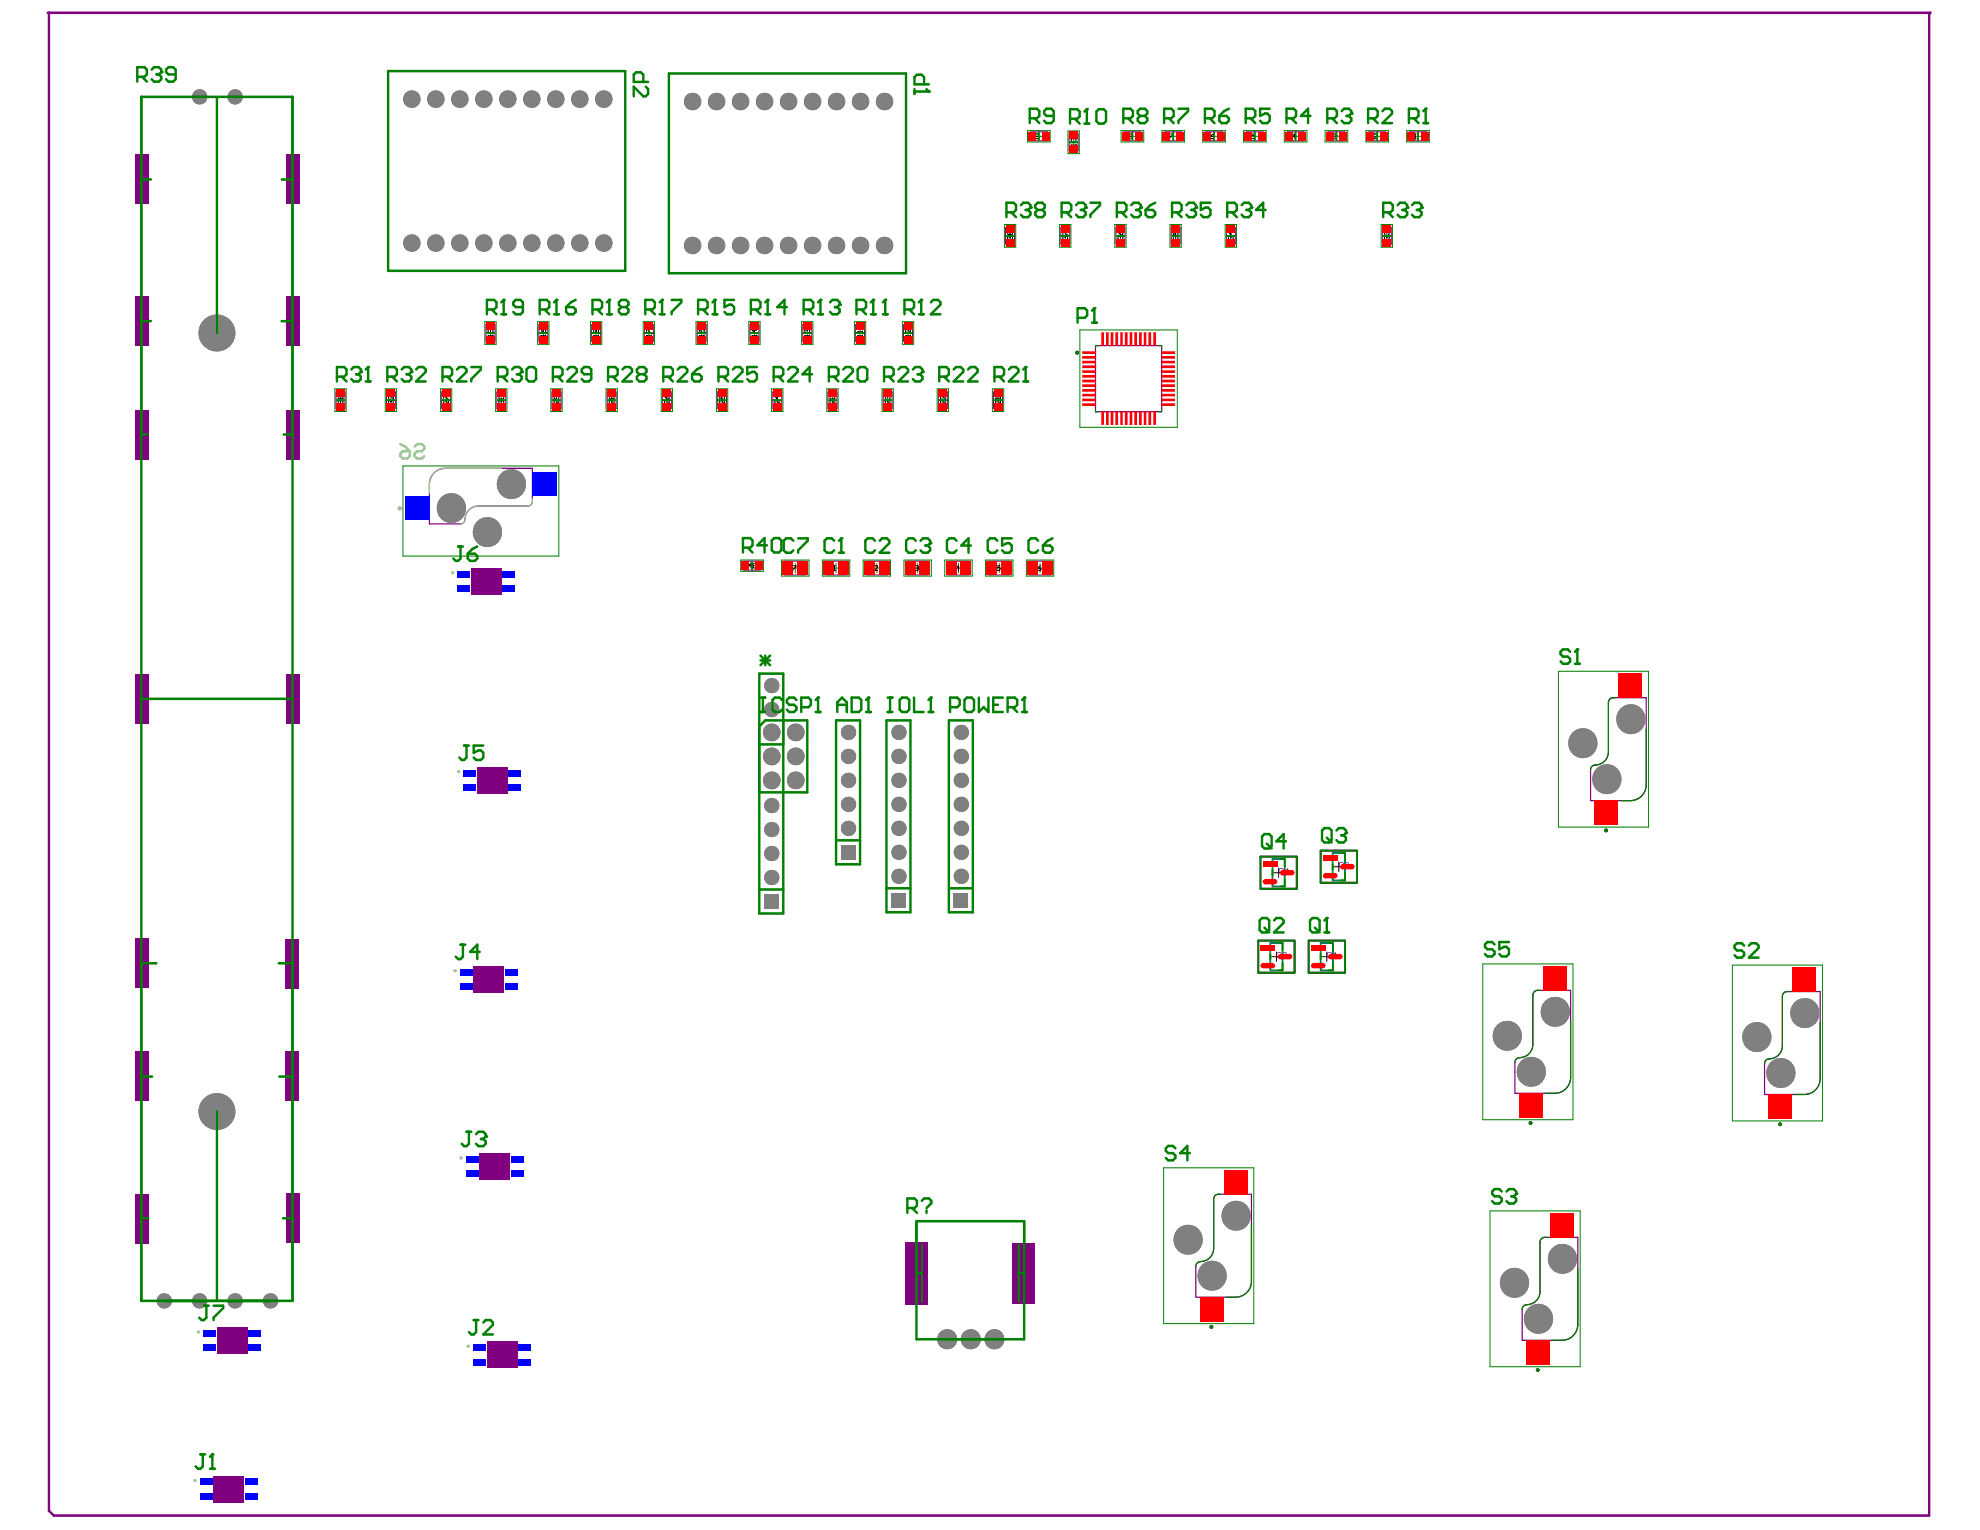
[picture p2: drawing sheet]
<svg xmlns="http://www.w3.org/2000/svg" width="279mm" height="216mm" viewBox="0 0 279 216" stroke-linecap="round" stroke-linejoin="round" font-family="sans-serif">
<g fill="none" stroke="#000" stroke-width=".14">
<path d="M145.4 19.3h.3l.2-.1v-.2l-.2-.1h-.3v.7M145.6 19.3l.3 .3M146.5 19.2h-.3l-.1-.1 .1-.2h.2l.1 .1v.5l-.1 .1h-.2l-.1-.1M151.2 19.7l.1-.1h.4l.1 .1v.2l-.1 .1h-.4l-.1-.1zM158.6 19.3h.4l.1-.1v-.2l-.1-.1h-.4v.7M158.8 19.3l.3 .3M159.4 19.2l-.1-.1 .1-.2h.2l.1 .1-.1 .2M159.4 19.2l-.1 .1 .1 .3h.2l.1-.1-.1-.3M159.4 19.2h.2M164.4 19.3h.3l.1-.1v-.2l-.1-.1h-.3v.7M164.6 19.3l.2 .3M165 18.9h.5l-.5 .7"/>
<path d="M170.1 19.3h.4l.1-.1v-.2l-.1-.1h-.4v.7M170.4 19.3l.2 .3M170.8 19.2h.3l.2 .3-.2 .1h-.2l-.1-.1zM171.3 18.9l-.5 .3M175.9 19.3h.3l.1-.1v-.2l-.1-.1h-.3v.7M176.1 19.3l.2 .3M177 18.9h-.4v.3l.2-.1 .2 .1v.3l-.1 .1h-.2l-.1-.1M181.6 19.3h.4l.1-.1v-.2l-.1-.1h-.4v.7M181.9 19.3l.2 .3M182.8 19.2h-.5l.4-.3v.7M187.4 19.3h.3l.1-.1v-.2l-.1-.1h-.3v.7M187.6 19.3l.2 .3"/>
<path d="M188.1 19l.1-.1h.2l.1 .2M188.3 19.2h.1M188.4 19.2l.1 .1-.1 .3h-.2l-.1-.1M188.5 19.1h.1M188.5 19.1l-.1 .1M193.2 19.3h.3l.1-.1v-.2l-.1-.1h-.3v.7M193.4 19.3l.2 .3M193.8 19l.1-.1h.3l.1 .1-.5 .6h.5M198.9 19.3h.3l.2-.1v-.2l-.2-.1h-.3v.7M199.1 19.3l.3 .3M199.6 19.6h.2M199.7 18.9h.1"/>
<path d="M199.7 18.9v.7M199.7 18.9l-.1 .1M142.4 33.3h.1M142.4 33.3l-.2 .2v.2l.1 .1M142.4 33.3l.1 .2M142.5 33.5l.1-.2 .3 .2v.2l-.1 .1M142.5 32.8l-.1-.1-.2 .1v.2l.1 .1 .2-.1M142.5 32.8l.1-.1 .3 .1v.2l-.1 .1-.3-.1M142.5 32.8v.2M142.5 33.5v.1M142.6 34.5v-.4l-.1-.1h-.2l-.1 .1v.4h.7M142.9 34l-.3 .2"/>
<path d="M150 33.1v-.4l.7 .4M150.2 33.3h.1M150.2 33.3l-.2 .2v.2l.1 .1M150.2 33.3l.1 .2M150.3 33.5l.1-.2 .3 .2v.2l-.2 .1M150.3 33.5v.1M150.4 34.5v-.4l-.1-.1h-.2l-.1 .1v.4h.7M150.7 34l-.3 .2M151.2 20.5h.1M151.2 20.5h.6M151.2 20.5l.1 .1M151.6 21.3v-.4l-.1-.1h-.2l-.1 .1v.4h.6"/>
<path d="M151.8 20.8l-.2 .2M151.8 20.4v.2M157.8 32.7l.3 .4M158 33.3h.1M158 33.3l-.2 .2v.2l.1 .1M158 33.3l.1 .2M158.1 33.5l.1-.2 .2 .2v.2l-.1 .1M158.1 32.8l.2-.1 .1 .1v.2l-.1 .1h-.2zM158.1 33.5v.1M158.2 34.5v-.4l-.1-.1h-.2l-.1 .1v.4h.6M158.4 34l-.2 .2M165.6 32.7v.4h.3l-.1-.2 .1-.2h.2l.1 .1v.2l-.1 .1"/>
<path d="M165.8 33.3h.1M165.8 33.3l-.2 .2v.2l.1 .1M165.8 33.3l.1 .2M165.9 33.5l.1-.2 .2 .2v.2l-.1 .1M165.9 33.5v.1M166 34.5v-.4l-.1-.1h-.2l-.1 .1v.4h.6M166.2 34l-.2 .2M173.6 33.3h.1M173.6 33.3l.1 .2M173.6 33.3l-.3 .2v.2l.2 .1M173.7 33.5l.1-.2 .2 .2v.2l-.1 .1M173.7 32.7v.4l-.4-.3h.7"/>
<path d="M173.7 33.5v.1M173.8 34.5v-.4l-.1-.1h-.2l-.2 .1v.4h.7M174 34l-.2 .2M195.6 33.3h.1M195.6 32.7h.1M195.6 32.7l-.2 .1v.2l.1 .1M195.6 33.3l-.2 .2v.2l.1 .1M195.6 33.3l.1 .2M195.6 32.7l.1 .1M195.7 33.5l.1-.2 .2 .2v.2l-.1 .1M195.7 32.8v.1M195.7 33.5v.1"/>
<path d="M195.7 32.8l.1-.1 .2 .1v.2l-.1 .1M195.8 34.5v-.4l-.1-.1h-.2l-.1 .1v.4h.6M196 34l-.2 .2M47.7 56.2h.1M47.7 56.2h.7M47.7 56.2l.1 .1M47.9 56.5h.1M47.9 56.5l-.2 .1v.3l.1 .1M47.9 56.5l.2 .1M48.1 56.6l.1-.1 .2 .1v.3l-.1 .1M48.1 56.6v.2M48.2 57.7v-.4l-.1-.1h-.3l-.1 .1v.4h.7"/>
<path d="M48.4 57.2l-.2 .2M48.4 56.1v.2M55 56.5h.1M55 56.5l-.2 .1v.3l.1 .1M55 56.5l.2 .1M55.2 56.6l.1-.1 .2 .1v.3l-.1 .1M55.2 56.6v.2M55.3 57.7v-.4l-.1-.1h-.3l-.1 .1v.4h.7M55.5 55.8v.5l-.5-.5-.2 .2v.2l.1 .1M55.5 57.2l-.2 .2M62.6 56.3v-.5l.7 .5M63.1 57.7v-.4l-.1-.1h-.3l-.1 .1v.4h.7"/>
<path d="M63.3 56.5v.5l-.6-.5-.1 .1v.3l.1 .1M63.3 57.2l-.2 .2M68.9 47.4h.1M68.9 47.4h.7M68.9 47.4l.1 .1M69.2 46.5v.3l-.1 .1-.2-.1v-.2l.1-.1h.4l.2 .1v.2l-.2 .1M69.3 48.2v-.4l-.1-.1h-.2l-.1 .1v.4h.7M69.6 47.7l-.3 .3M69.6 47.3v.2M70.5 55.8h.5l.1 .2v.2l-.1 .1h-.5l-.1-.1v-.2zM70.6 56.5h.1M70.6 56.5l-.2 .1v.3l.1 .1"/>
<path d="M70.6 56.5l.1 .1M70.7 56.6l.2-.1 .2 .1v.3l-.1 .1M70.7 56.6v.2M70.9 57.7v-.4l-.2-.1h-.2l-.1 .1v.4h.7M71.1 57.2l-.2 .2M76.3 47.4h.1M76.3 47.4h.7M76.3 47.4l.1 .1M76.3 46.5l.4 .4M76.7 46.6l.2-.1 .1 .1v.2l-.1 .1h-.2zM76.8 48.2v-.4l-.1-.1h-.3l-.1 .1v.4h.7M77 47.7l-.2 .3"/>
<path d="M77 47.3v.2M78.5 55.8v.4l-.1 .1-.2-.1v-.2l.1-.2h.5l.1 .2v.2l-.1 .1M78.6 57.7v-.4l-.1-.1h-.2l-.1 .1v.4h.7M78.9 56.5v.5l-.6-.5-.1 .1v.3l.1 .1M78.9 57.2l-.3 .2M83.8 47.4h.1M83.8 47.4h.7M83.8 47.4l.1 .1M84.1 46.6l-.1-.1-.2 .1v.2l.1 .1 .2-.1M84.1 46.6l.1-.1 .3 .1v.2l-.2 .1-.2-.1M84.1 46.6v.2M84.2 48.2v-.4l-.1-.1h-.2l-.1 .1v.4h.7"/>
<path d="M84.5 47.7l-.3 .3M84.5 47.3v.2M86.3 56l-.1-.2-.2 .2v.2l.1 .1 .2-.1M86.3 56l.1-.2 .3 .2v.2l-.2 .1-.2-.1M86.3 56v.2M86.4 57.7v-.4l-.1-.1h-.2l-.1 .1v.4h.7M86.7 56.5v.5l-.6-.5-.1 .1v.3l.1 .1M86.7 57.2l-.3 .2M91.2 47.4h.1M91.2 47.4h.7M91.2 46.9v-.4l.7 .4M91.2 47.4l.1 .1"/>
<path d="M91.7 48.2v-.4l-.1-.1h-.3l-.1 .1v.4h.7M91.9 47.7l-.2 .3M91.9 47.3v.2M93.8 55.8l.3 .5M94.1 56l.2-.2 .1 .2v.2l-.1 .1h-.2zM94.2 57.7v-.4l-.1-.1h-.2l-.1 .1v.4h.6M94.4 56.5v.5l-.4-.5-.2 .1v.3l.1 .1M94.4 57.2l-.2 .2M98.7 47.4h.1M98.7 47.4h.7M98.7 46.5v.4h.3l-.1-.2 .1-.2h.2l.2 .1v.2l-.2 .1M98.7 47.4l.1 .1"/>
<path d="M99.1 48.2v-.4l-.1-.1h-.2l-.1 .1v.4h.7M99.4 47.7l-.3 .3M99.4 47.3v.2M101.6 55.8v.5h.3l-.1-.2 .1-.3h.2l.1 .2v.2l-.1 .1M102 57.7v-.4l-.1-.1h-.2l-.1 .1v.4h.6M102.2 56.5v.5l-.4-.5-.2 .1v.3l.1 .1M102.2 57.2l-.2 .2M106.1 47.4h.1M106.1 47.4h.7M106.1 47.4l.1 .1M106.5 46.5v.4l-.4-.3h.7M106.6 48.2v-.4l-.1-.1h-.3l-.1 .1v.4h.7"/>
<path d="M106.8 47.7l-.2 .3M106.8 47.3v.2M109.7 55.8v.5l-.4-.3h.7M109.8 57.7v-.4l-.1-.1h-.2l-.2 .1v.4h.7M110 56.5v.5l-.4-.5-.3 .1v.3l.2 .1M110 57.2l-.2 .2M113.6 47.4h.1M113.6 47.4h.7M113.6 47.4l.1 .1M113.8 46.5h.1M113.8 46.5l-.2 .1v.2l.1 .1M113.8 46.5l.1 .1"/>
<path d="M113.9 46.6l.1-.1 .3 .1v.2l-.2 .1M113.9 46.6v.1M114 48.2v-.4l-.1-.1h-.2l-.1 .1v.4h.7M114.3 47.7l-.3 .3M114.3 47.3v.2M117.2 55.8h.5l.1 .2v.2l-.1 .1h-.5l-.1-.1v-.2zM117.6 57.7v-.4l-.1-.1h-.3l-.1 .1v.4h.7M117.8 56.5v.5l-.4-.5-.3 .1v.3l.1 .1M117.8 57.2l-.2 .2M121 47.4h.1M121 46.8h.1M121 47.4h.7"/>
<path d="M121 47.4l.1 .1M121 46.8h.7M121 46.8l.1 .1M121.5 48.2v-.4l-.1-.1h-.3l-.1 .1v.4h.7M121.7 47.7l-.2 .3M121.7 46.7v.2M121.7 47.3v.2M125.1 55.8h.1M125.1 55.8l-.2 .2v.2l.1 .1M125.1 55.8l.2 .2M125.3 56l.1-.2 .2 .2v.2l-.1 .1M125.3 56v.1"/>
<path d="M125.4 57.7v-.4l-.1-.1h-.3l-.1 .1v.4h.7M125.6 56.5v.5l-.5-.5-.2 .1v.3l.1 .1M125.6 57.2l-.2 .2M127.8 47.4h.1M127.8 47.4h.7M127.8 47.4l.1 .1M128.3 48.2v-.4l-.2-.1h-.2l-.1 .1v.4h.7M128.5 46.5v.4l-.5-.4-.2 .1v.2l.1 .1M128.5 47.7l-.2 .3M128.5 47.3v.2M133.2 57.7v-.4l-.2-.1h-.2l-.1 .1v.4h.7M133.4 56.5v.5l-.5-.5-.2 .1v.3l.1 .1"/>
<path d="M133.4 55.8v.5l-.5-.5-.2 .2v.2l.1 .1M133.4 57.2l-.2 .2M140.5 56.2h.1M140.5 56.2h.7M140.5 56.2l.1 .1M140.9 57.7v-.4l-.1-.1h-.2l-.1 .1v.4h.7M141.2 56.5v.5l-.5-.5-.2 .1v.3l.1 .1M141.2 57.2l-.3 .2M141.2 56.1v.2M104.9 79.9h.4l.1-.1v-.2l-.1-.1h-.4v.7M105.2 79.9l.2 .3M106.1 79.8h-.5l.4-.3v.7"/>
<path d="M106.3 79.6l.1-.1h.2l.1 .1v.4l-.1 .2h-.2l-.1-.2zM111.7 79.9l-.2-.1h-.2l-.1 .1v.5l.1 .1h.2l.2-.1M111.9 79.8h.4l-.4 .7M117.4 79.9l-.1-.1h-.2l-.1 .1v.5l.1 .1h.2l.1-.1M117.8 79.8h.1M117.8 79.8v.7M117.8 79.8l-.2 .1M123.2 79.9l-.1-.1h-.3l-.1 .1v.5l.1 .1h.3l.1-.1M123.4 79.9l.1-.1h.2l.1 .1-.4 .6h.4M128.9 79.9l-.1-.1h-.2l-.1 .1v.5l.1 .1h.2l.1-.1M129.2 79.9l.1-.1h.2l.1 .2M134.7 79.9l-.1-.1h-.3l-.1 .1v.5l.1 .1h.3l.1-.1"/>
<path d="M140.4 79.9l-.1-.1h-.2l-.1 .1v.5l.1 .1h.2l.1-.1M141.1 79.8h-.4v.4l.2-.2 .2 .2v.2l-.1 .1h-.2l-.1-.1M146.2 79.9l-.1-.1h-.2l-.2 .1v.5l.2 .1h.2l.1-.1M146.9 79.8l-.5 .4M117.6 80.5h.3M129.4 80.2h.1M129.5 80.2l.1 .1-.1 .2h-.2l-.1-.1M129.6 80h.1M129.6 80l-.1 .2M135.4 80.2h-.5l.3-.4v.7M146.4 80.2h.4l.1 .2-.1 .1h-.3l-.1-.1zM179.5 135h1.3"/>
<path d="M179.8 123.1h1.3M180.1 134.3v1.4M180.4 122.5v1.3M186.6 135h1.3M187.2 134.3v1.4M188.3 122.3h1.3M188.9 121.6v1.4"/>
</g>
<g fill="none" stroke="#008000" stroke-width=".14">
<path d="M145 18.4h3.2v1.6h-3.2zM146 19.2h1.2M146.6 18.6v1.3M150.7 18.5h1.6v3.2h-1.6zM151.5 19.4v1.3M158.2 18.4h3.2v1.6h-3.2zM159.2 19.2h1.2M159.8 18.6v1.3M164 18.4h3.2v1.6h-3.2zM164.9 19.2h1.3M165.6 18.6v1.3M169.7 18.4h3.2v1.6h-3.2z"/>
<path d="M170.7 19.2h1.2M171.3 18.6v1.3M175.5 18.4h3.2v1.6h-3.2zM176.4 19.2h1.3M177.1 18.6v1.3M181.2 18.4h3.2v1.6h-3.2zM182.2 19.2h1.3M182.8 18.6v1.3M187 18.4h3.2v1.6h-3.2zM187.9 19.2h1.3M188.6 18.6v1.3M192.7 18.4h3.2v1.6h-3.2z"/>
<path d="M193.7 19.2h1.3M194.3 18.6v1.3M198.5 18.4h3.2v1.6h-3.2zM199.5 19.2h1.2M200.1 18.6v1.3M141.7 31.7h1.6v3.2h-1.6zM141.9 33.3h1.3M142.5 32.6v1.3M149.5 31.7h1.6v3.2h-1.6zM149.7 33.3h1.3M150.3 32.6v1.3M150.9 20.1h1.2"/>
<path d="M157.3 31.7h1.6v3.2h-1.6zM157.5 33.3h1.2M158.1 32.6v1.3M165.1 31.7h1.6v3.2h-1.6zM165.3 33.3h1.2M165.9 32.6v1.3M172.9 31.7h1.6v3.2h-1.6zM173 33.3h1.3M173.7 32.6v1.3M194.9 31.7h1.6v3.2h-1.6zM195.1 33.3h1.2M195.7 32.6v1.3"/>
<path d="M47.3 54.9h1.6v3.2h-1.6zM47.4 56.5h1.3M48.1 55.8v1.3M54.4 54.9h1.6v3.2h-1.6zM54.5 56.5h1.3M55.2 55.8v1.3M62.2 54.9h1.6v3.2h-1.6zM62.3 56.5h1.3M63 55.8v1.3M68.4 45.4h1.6v3.2h-1.6zM68.6 47h1.2M69.2 46.4v1.2"/>
<path d="M69.9 54.9h1.6v3.2h-1.6zM70.1 56.5h1.3M70.7 55.8v1.3M75.9 45.4h1.6v3.2h-1.6zM76 47h1.3M76.7 46.4v1.2M77.7 54.9h1.6v3.2h-1.6zM77.9 56.5h1.3M78.5 55.8v1.3M83.3 45.4h1.6v3.2h-1.6zM83.5 47h1.2M84.1 46.4v1.2"/>
<path d="M85.5 54.9h1.6v3.2h-1.6zM85.7 56.5h1.2M86.3 55.8v1.3M90.8 45.4h1.6v3.2h-1.6zM90.9 47h1.3M91.6 46.4v1.2M93.3 54.9h1.6v3.2h-1.6zM93.5 56.5h1.2M94.1 55.8v1.3M98.2 45.4h1.6v3.2h-1.6zM98.4 47h1.2M99 46.4v1.2"/>
<path d="M101.1 54.9h1.6v3.2h-1.6zM101.3 56.5h1.2M101.9 55.8v1.3M105.7 45.4h1.6v3.2h-1.6zM105.8 47h1.3M106.5 46.4v1.2M108.9 54.9h1.6v3.2h-1.6zM109 56.5h1.3M109.7 55.8v1.3M113.1 45.4h1.6v3.2h-1.6zM113.3 47h1.2M113.9 46.4v1.2"/>
<path d="M116.7 54.9h1.6v3.2h-1.6zM116.8 56.5h1.3M117.5 55.8v1.3M120.6 45.4h1.6v3.2h-1.6zM120.7 47h1.3M121.4 46.4v1.2M124.5 54.9h1.6v3.2h-1.6zM124.6 56.5h1.3M125.3 55.8v1.3M127.3 45.4h1.6v3.2h-1.6zM127.5 47h1.3M128.1 46.4v1.2"/>
<path d="M132.2 54.9h1.6v3.2h-1.6zM132.4 56.5h1.3M133 55.8v1.3M140 54.9h1.6v3.2h-1.6zM140.2 56.5h1.3M140.8 55.8v1.3M152.4 46.6h13.7v13.7h-13.7zM56.9 65.7h22v12.8h-22zM104.5 79h3.2v1.6h-3.2zM105.5 79.8h1.3M106.1 79.2v1.3M110.3 79h3.9v2.3h-3.9z"/>
<path d="M112.2 79.5v1.3M116 79h3.9v2.3h-3.9zM118 79.5v1.3M121.8 79h3.9v2.3h-3.9zM123.7 79.5v1.3M127.6 79h3.8v2.3h-3.8zM129.5 79.5v1.3M133.3 79h3.9v2.3h-3.9zM135.2 79.5v1.3M139.1 79h3.8v2.3h-3.8zM141 79.5v1.3M144.8 79h3.9v2.3h-3.9z"/>
<path d="M146.8 79.5v1.3M111.6 80.2h1.3M117.3 80.2h1.3M123.1 80.2h1.3M128.8 80.2h1.4M134.6 80.2h1.3M140.3 80.2h1.4M146.1 80.2h1.3M219.9 94.7h12.7v22h-12.7zM209.2 136h12.8v22h-12.8zM244.5 136.2h12.7v22h-12.7zM164.2 164.8h12.7v22h-12.7z"/>
<path d="M210.3 170.9h12.7v22h-12.7z"/>
</g>
<path d="M154.6 48.8h9.3v9.3h-9.3zM61.2 66.7l.5-.3 .5-.2 .6-.1h12.3v4.6a.67 .67 0 0 1-.6 .7h-7a1.95 1.95 0 0 0-1.9 2.1l-.4 .4h-.2h-4.4v-5.6l.1-.6 .2-.5zM227.2 98.7l.4-.2h4.7v12.2a2.23 2.23 0 0 1-2.2 2.3h-5.7v-4.4a.67 .67 0 0 1 .7-.6 1.85 1.85 0 0 0 1.9-1.9v-7zM216.5 139.9l.5-.1 4.6-.1v12.3a2.23 2.23 0 0 1-2.2 2.3h-5.6v-4.4a.67 .67 0 0 1 .6-.7 1.85 1.85 0 0 0 1.9-1.8v-7zM251.7 140.1l.5-.2h4.6v12.3a2.23 2.23 0 0 1-2.2 2.2h-5.6v-4.3a.67 .67 0 0 1 .7-.7 1.85 1.85 0 0 0 1.8-1.8v-7zM171.5 168.7l.4-.2h4.7v12.3a2.23 2.23 0 0 1-2.2 2.2h-5.7v-4.3a.67 .67 0 0 1 .7-.7 1.85 1.85 0 0 0 1.9-1.8v-7zM217.5 174.8l.5-.2h4.6v12.3a2.23 2.23 0 0 1-2.2 2.2h-5.6v-4.3a.67 .67 0 0 1 .7-.7 1.85 1.85 0 0 0 1.8-1.9v-6.9z" fill="none" stroke="#800080" stroke-width=".17"/>
<g fill="none" stroke="#800080" stroke-width=".14">
<path d="M145.4 18.6h2.4v1.3h-2.4zM150.9 18.9h1.2v2.3h-1.2zM158.6 18.6h2.4v1.3h-2.4zM164.4 18.6h2.3v1.3h-2.3zM170.1 18.6h2.4v1.3h-2.4zM175.9 18.6h2.3v1.3h-2.3zM181.7 18.6h2.3v1.3h-2.3zM187.4 18.6h2.3v1.3h-2.3zM193.2 18.6h2.3v1.3h-2.3zM198.9 18.6h2.4v1.3h-2.4zM141.9 32.1h1.3v2.3h-1.3zM149.7 32.1h1.3v2.3h-1.3z"/>
<path d="M157.5 32.1h1.2v2.3h-1.2zM165.3 32.1h1.2v2.3h-1.2zM173 32.1h1.3v2.3h-1.3zM195.1 32.1h1.2v2.3h-1.2zM47.4 55.3h1.3v2.3h-1.3zM54.5 55.3h1.3v2.3h-1.3zM62.3 55.3h1.3v2.3h-1.3zM68.6 45.8h1.2v2.4h-1.2zM70.1 55.3h1.3v2.3h-1.3zM76 45.8h1.3v2.4h-1.3zM77.9 55.3h1.3v2.3h-1.3zM83.5 45.8h1.2v2.4h-1.2z"/>
<path d="M85.7 55.3h1.2v2.3h-1.2zM90.9 45.8h1.3v2.4h-1.3zM93.5 55.3h1.2v2.3h-1.2zM98.4 45.8h1.2v2.4h-1.2zM101.3 55.3h1.2v2.3h-1.2zM105.8 45.8h1.3v2.4h-1.3zM109 55.3h1.3v2.3h-1.3zM113.3 45.8h1.2v2.4h-1.2zM116.8 55.3h1.3v2.3h-1.3zM120.7 45.8h1.3v2.4h-1.3zM124.6 55.3h1.3v2.3h-1.3zM127.5 45.8h1.3v2.4h-1.3z"/>
<path d="M132.4 55.3h1.3v2.3h-1.3zM140.2 55.3h1.3v2.3h-1.3zM105 79.2h2.3v1.3h-2.3zM110.8 79.2h2.9v1.9h-2.9zM116.5 79.2h2.9v1.9h-2.9zM122.3 79.2h2.9v1.9h-2.9zM128 79.2h3v1.9h-3zM133.8 79.2h2.9v1.9h-2.9zM139.5 79.2h3v1.9h-3zM145.3 79.2h2.9v1.9h-2.9z"/>
</g>
<g fill="none" stroke="#800080" stroke-width=".27">
<path d="M177.6 132.7h5.1v4.6h-5.1zM177.9 120.9h5.1v4.5h-5.1zM184.7 132.7h5.1v4.6h-5.1zM186.4 120h5.1v4.6h-5.1z"/>
<circle cx="152" cy="49.8" r=".13"/>
<circle cx="56.4" cy="71.7" r=".13"/>
<circle cx="226.6" cy="117.2" r=".13"/>
<circle cx="216" cy="158.5" r=".13"/>
<circle cx="251.2" cy="158.6" r=".13"/>
<circle cx="170.9" cy="187.2" r=".13"/>
<circle cx="217" cy="193.3" r=".13"/>
</g>
<g fill="#800080">
<path d="M188.2 134.6l.3-.2v.8h-.1v-.7l-.2 .2z"/>
<path d="M181.1 134.5l.2-.1a.29 .29 0 0 1 .3 .2 .29 .29 0 0 1-.3 .3l-.1 .2h.4v.1h-.6l.2-.3a.22 .22 0 0 0 .3-.2 .22 .22 0 0 0-.2-.3l-.2 .2h-.1z"/>
<path d="M189.9 121.8a.25 .25 0 0 1 .4-.1 .25 .25 0 0 1-.1 .4 .26 .26 0 0 1 0 .4 .26 .26 0 0 1-.4-.2h.1a.16 .16 0 0 0 .2 .1 .16 .16 0 0 0 .2-.2 .16 .16 0 0 0-.3-.1v-.1a.15 .15 0 0 0 .2-.1 .15 .15 0 0 0-.1-.2 .15 .15 0 0 0-.2 .2h-.1z"/>
<path d="M187.4 134.6l-.1 .2a.31 .31 0 0 0 .4 .3l-.1-.1a.18 .18 0 0 0 .3 0 .18 .18 0 0 0 0-.3 .31 .31 0 0 0-.2-.3 .31 .31 0 0 0-.3 .2zM187.3 134.5l.2-.1a.45 .45 0 0 1 .5 .2 .45 .45 0 0 1-.1 .5l.1 .2-.3-.1a.45 .45 0 0 1-.5-.2 .45 .45 0 0 1 .1-.5z"/>
<path d="M180.3 134.5l-.1 .3a.31 .31 0 0 0 .4 .3l-.1-.1a.18 .18 0 0 0 .3 0 .18 .18 0 0 0 0-.3 .3 .3 0 0 0-.5-.2zM180.2 134.5l.2-.1a.45 .45 0 0 1 .5 .2 .45 .45 0 0 1-.1 .5l.1 .2-.3-.1a.45 .45 0 0 1-.5-.2 .45 .45 0 0 1 .1-.5z"/>
<path d="M189.1 121.8l-.1 .3a.31 .31 0 0 0 .4 .3l-.1-.1a.18 .18 0 0 0 .3 0 .18 .18 0 0 0 0-.3 .29 .29 0 0 0-.2-.2 .29 .29 0 0 0-.3 0zM189 121.7h.2a.45 .45 0 0 1 .5 .2 .45 .45 0 0 1-.1 .5l.1 .2-.3-.1a.45 .45 0 0 1-.5-.3 .45 .45 0 0 1 .1-.5z"/>
<path d="M180.6 122.7a.34 .34 0 0 0 0 .4 .34 .34 0 0 0 .3 .2l-.1-.1 .1-.1a.19 .19 0 0 0 .2 0 .19 .19 0 0 0 0-.3 .3 .3 0 0 0-.5-.1zM180.5 122.7v-.1a.45 .45 0 0 1 .7 0 .45 .45 0 0 1-.1 .7h.1v.1l-.2-.1h-.4l-.2-.2z"/>
<path d="M181.7 122.7l-.3 .3h.3zM181.7 122.5h.1v.5h.1l-.1 .4h-.1v-.3h-.4z"/>
</g>
<path d="M177.6 132.7h5.1v4.6h-5.1zM177.9 120.9h5.1v4.5h-5.1zM184.7 132.7h5.1v4.6h-5.1zM186.4 120h5.1v4.6h-5.1z" fill="none" stroke="#008000" stroke-width=".27"/>
<path d="M179.3 133.1h1.7v3.8h-1.7zM179.6 121.2h1.7v3.9h-1.7zM186.4 133.1h1.7v3.8h-1.7zM188.1 120.4h1.7v3.8h-1.7z" fill="none" stroke="#008080" stroke-width=".27"/>
<path d="M6.7 1.8h265.7l-.2 .2v211.9h-264.6l-.7-.7v-211.4" fill="none" stroke="#800080" stroke-width=".35"/>
<g fill="#800080">
<path d="M19 148.4h1.9v7h-1.9z" fill-rule="evenodd"/>
<path d="M19 95.1h1.9v6.9h-1.9z" fill-rule="evenodd"/>
<path d="M19.1 132.5h1.9v6.9h-1.9z" fill-rule="evenodd"/>
<path d="M19.1 168.5h1.9v6.9h-1.9z" fill-rule="evenodd"/>
<path d="M40.2 132.5h1.9v6.9h-1.9z" fill-rule="evenodd"/>
<path d="M30.1 208.3h4.3v3.7h-4.3z" fill-rule="evenodd"/>
<path d="M30.6 187.3h4.3v3.7h-4.3z" fill-rule="evenodd"/>
<path d="M40.2 148.4h1.9v7h-1.9z" fill-rule="evenodd"/>
<path d="M40.4 168.4h1.8v6.9h-1.8z" fill-rule="evenodd"/>
<path d="M40.4 95.1h1.8v6.9h-1.8z" fill-rule="evenodd"/>
<path d="M67.4 108.3h4.2v3.7h-4.2z" fill-rule="evenodd"/>
<path d="M66.8 136.4h4.3v3.7h-4.3z" fill-rule="evenodd"/>
<path d="M68.7 189.3h4.3v3.8h-4.3z" fill-rule="evenodd"/>
<path d="M67.7 162.8h4.3v3.7h-4.3z" fill-rule="evenodd"/>
<path d="M19 57.9h1.9v6.9h-1.9z" fill-rule="evenodd"/>
<path d="M19 41.8h1.9v6.9h-1.9z" fill-rule="evenodd"/>
<path d="M19 21.8h1.9v7h-1.9z" fill-rule="evenodd"/>
<path d="M40.4 57.9h1.8v6.9h-1.8z" fill-rule="evenodd"/>
<path d="M40.4 41.8h1.8v6.9h-1.8z" fill-rule="evenodd"/>
<path d="M40.4 21.8h1.8v7h-1.8z" fill-rule="evenodd"/>
<path d="M66.5 80.2h4.3v3.7h-4.3z" fill-rule="evenodd"/>
<path d="M127.7 175.3h3.2v8.7h-3.2z" fill-rule="evenodd"/>
<path d="M142.9 175.4h3.2v8.5h-3.2z" fill-rule="evenodd"/>
</g>
<path d="M70.8 66.1h-8a2.23 2.23 0 0 0-2.2 2.2v1.3M75.1 70.4a.77 .77 0 0 1-.6 1h-7a1.95 1.95 0 0 0-1.9 2.1l-.4 .4h-.2" fill="none" stroke="#c0c073" stroke-width=".17"/>
<path d="M56.5 64l.3-.3h1v.7l-.3 .3h-.7l-.3-.3zM56.5 62.7l.7 .3 .6 .7M58.5 63l.4-.3h.6l.4 .3v.3l-.4 .4h-.6l-.4 .3v.4l.4 .3h.6l.4-.3" fill="none" stroke="#c0c073" stroke-width=".35"/>
<g fill="none" stroke="#c0c073" stroke-width=".25">
<circle cx="63.9" cy="80.8" r=".11"/>
<circle cx="64.7" cy="108.9" r=".11"/>
<circle cx="64.2" cy="137" r=".11"/>
<circle cx="65.1" cy="163.4" r=".11"/>
<circle cx="28" cy="187.9" r=".11"/>
<circle cx="66.1" cy="190" r=".11"/>
<circle cx="27.5" cy="208.9" r=".11"/>
</g>
<circle cx="56.4" cy="71.7" r=".13" fill="none" stroke="#c0c073" stroke-width=".27"/>
<g fill="#808080">
<circle cx="30.6" cy="47" r="2.61"/>
<circle cx="30.6" cy="156.9" r="2.61"/>
<circle cx="23.1" cy="183.6" r="1.04"/>
<circle cx="28.1" cy="183.6" r="1.04"/>
<circle cx="33.1" cy="183.6" r="1.04"/>
<circle cx="38.1" cy="183.6" r="1.04"/>
<circle cx="28.1" cy="13.7" r="1.04"/>
<circle cx="33.1" cy="13.7" r="1.04"/>
<circle cx="58" cy="14" r="1.2"/>
<circle cx="58" cy="34.3" r="1.2"/>
<circle cx="61.4" cy="14" r="1.2"/>
<circle cx="61.4" cy="34.3" r="1.2"/>
<circle cx="64.8" cy="34.3" r="1.2"/>
<circle cx="64.8" cy="14" r="1.2"/>
<circle cx="126.8" cy="120.3" r="1.04"/>
<circle cx="126.8" cy="123.7" r="1.04"/>
<circle cx="126.8" cy="113.5" r="1.04"/>
<circle cx="126.8" cy="116.9" r="1.04"/>
<circle cx="126.8" cy="110.1" r="1.04"/>
<circle cx="126.8" cy="106.7" r="1.04"/>
<circle cx="135.6" cy="116.9" r="1.04"/>
<circle cx="135.6" cy="120.3" r="1.04"/>
<circle cx="135.6" cy="123.7" r="1.04"/>
<circle cx="135.6" cy="113.5" r="1.04"/>
<circle cx="135.6" cy="110.1" r="1.04"/>
<circle cx="135.6" cy="106.7" r="1.04"/>
<circle cx="108.8" cy="123.8" r="1.04"/>
<circle cx="108.8" cy="113.7" r="1.04"/>
<circle cx="108.8" cy="117.1" r="1.04"/>
<circle cx="108.8" cy="110.3" r="1.04"/>
<circle cx="108.8" cy="120.4" r="1.04"/>
<circle cx="108.8" cy="110.1" r="1.22"/>
<circle cx="108.8" cy="106.9" r="1.04"/>
<circle cx="108.8" cy="106.7" r="1.22"/>
<circle cx="112.2" cy="110.1" r="1.22"/>
<circle cx="119.7" cy="113.5" r="1.04"/>
<circle cx="119.7" cy="116.9" r="1.04"/>
<circle cx="119.7" cy="110.1" r="1.04"/>
<circle cx="119.7" cy="106.7" r="1.04"/>
<circle cx="223.3" cy="104.9" r="2.05"/>
<circle cx="219.4" cy="142.8" r="2.05"/>
<circle cx="216" cy="151.2" r="2.05"/>
<circle cx="212.6" cy="146.2" r="2.05"/>
<circle cx="101" cy="34.6" r="1.2"/>
<circle cx="104.4" cy="14.3" r="1.2"/>
<circle cx="104.4" cy="34.6" r="1.2"/>
<circle cx="107.8" cy="14.3" r="1.2"/>
<circle cx="107.8" cy="34.6" r="1.2"/>
<circle cx="108.8" cy="96.7" r="1.04"/>
<circle cx="108.8" cy="103.3" r="1.22"/>
<circle cx="108.8" cy="100.1" r="1.04"/>
<circle cx="108.8" cy="103.5" r="1.04"/>
<circle cx="111.2" cy="14.3" r="1.2"/>
<circle cx="111.2" cy="34.6" r="1.2"/>
<circle cx="112.2" cy="106.7" r="1.22"/>
<circle cx="112.2" cy="103.3" r="1.22"/>
<circle cx="114.6" cy="14.3" r="1.2"/>
<circle cx="114.6" cy="34.6" r="1.2"/>
<circle cx="118" cy="14.3" r="1.2"/>
<circle cx="118" cy="34.6" r="1.2"/>
<circle cx="119.7" cy="103.3" r="1.04"/>
<circle cx="121.4" cy="14.3" r="1.2"/>
<circle cx="121.4" cy="34.6" r="1.2"/>
<circle cx="124.8" cy="14.3" r="1.2"/>
<circle cx="124.8" cy="34.6" r="1.2"/>
<circle cx="126.8" cy="103.3" r="1.04"/>
<circle cx="135.6" cy="103.3" r="1.04"/>
<circle cx="97.7" cy="34.6" r="1.2"/>
<circle cx="72.1" cy="68.3" r="2.05"/>
<circle cx="63.6" cy="71.7" r="2.05"/>
<circle cx="68.7" cy="75.1" r="2.05"/>
<circle cx="230.1" cy="101.5" r="2.05"/>
<circle cx="68.2" cy="14" r="1.2"/>
<circle cx="68.2" cy="34.3" r="1.2"/>
<circle cx="71.6" cy="14" r="1.2"/>
<circle cx="71.6" cy="34.3" r="1.2"/>
<circle cx="101" cy="14.3" r="1.2"/>
<circle cx="75" cy="14" r="1.2"/>
<circle cx="75" cy="34.3" r="1.2"/>
<circle cx="78.4" cy="14" r="1.2"/>
<circle cx="78.4" cy="34.3" r="1.2"/>
<circle cx="81.7" cy="14" r="1.2"/>
<circle cx="81.7" cy="34.3" r="1.2"/>
<circle cx="85.1" cy="14" r="1.2"/>
<circle cx="85.1" cy="34.3" r="1.2"/>
<circle cx="97.7" cy="14.3" r="1.2"/>
<circle cx="254.6" cy="143" r="2.05"/>
<circle cx="174.4" cy="171.6" r="2.05"/>
<circle cx="171" cy="180" r="2.05"/>
<circle cx="167.6" cy="174.9" r="2.05"/>
<circle cx="220.4" cy="177.6" r="2.05"/>
<circle cx="217" cy="186.1" r="2.05"/>
<circle cx="213.6" cy="181" r="2.05"/>
<circle cx="251.2" cy="151.4" r="2.05"/>
<circle cx="247.8" cy="146.3" r="2.05"/>
<circle cx="133.6" cy="189" r="1.38"/>
<circle cx="136.9" cy="189" r="1.38"/>
<circle cx="226.7" cy="109.9" r="2.05"/>
<circle cx="140.3" cy="189" r="1.38"/>
</g>
<g fill="#808080">
<path d="M134.6 126h2v2.1h-2z" fill-rule="evenodd"/>
<path d="M107.8 126.2h2.1v2h-2.1z" fill-rule="evenodd"/>
<path d="M118.7 119.3h2v2h-2z" fill-rule="evenodd"/>
<path d="M125.8 126h2v2.1h-2z" fill-rule="evenodd"/>
</g>
<g fill="#00f">
<path d="M75.1 66.6h3.4v3.4h-3.4z" fill-rule="evenodd"/>
<path d="M57.2 70h3.4v3.4h-3.4z" fill-rule="evenodd"/>
<path d="M35.1 189.7h1.8v.9h-1.8z" fill-rule="evenodd"/>
<path d="M35.1 187.7h1.8v.9h-1.8z" fill-rule="evenodd"/>
<path d="M28.7 189.7h1.8v.9h-1.8z" fill-rule="evenodd"/>
<path d="M28.7 187.7h1.8v.9h-1.8z" fill-rule="evenodd"/>
<path d="M70.9 82.6h1.8v.9h-1.8z" fill-rule="evenodd"/>
<path d="M70.9 80.6h1.8v.9h-1.8z" fill-rule="evenodd"/>
<path d="M64.6 82.6h1.8v.9h-1.8z" fill-rule="evenodd"/>
<path d="M64.6 80.6h1.8v.9h-1.8z" fill-rule="evenodd"/>
<path d="M71.8 110.7h1.8v.9h-1.8z" fill-rule="evenodd"/>
<path d="M71.8 108.6h1.8v1h-1.8z" fill-rule="evenodd"/>
<path d="M65.4 110.7h1.8v.9h-1.8z" fill-rule="evenodd"/>
<path d="M65.4 108.6h1.8v1h-1.8z" fill-rule="evenodd"/>
<path d="M71.3 138.8h1.8v.9h-1.8z" fill-rule="evenodd"/>
<path d="M71.3 136.7h1.8v.9h-1.8z" fill-rule="evenodd"/>
<path d="M64.9 138.8h1.8v.9h-1.8z" fill-rule="evenodd"/>
<path d="M64.9 136.7h1.8v.9h-1.8z" fill-rule="evenodd"/>
<path d="M72.1 165.2h1.8v.9h-1.8z" fill-rule="evenodd"/>
<path d="M72.1 163.1h1.8v.9h-1.8z" fill-rule="evenodd"/>
<path d="M65.7 165.2h1.8v.9h-1.8z" fill-rule="evenodd"/>
<path d="M65.7 163.1h1.8v.9h-1.8z" fill-rule="evenodd"/>
<path d="M73.1 191.8h1.8v.9h-1.8z" fill-rule="evenodd"/>
<path d="M73.1 189.7h1.8v.9h-1.8z" fill-rule="evenodd"/>
<path d="M66.8 191.8h1.8v.9h-1.8z" fill-rule="evenodd"/>
<path d="M66.8 189.7h1.8v.9h-1.8z" fill-rule="evenodd"/>
<path d="M34.6 210.7h1.7v.9h-1.7z" fill-rule="evenodd"/>
<path d="M34.6 208.7h1.7v.9h-1.7z" fill-rule="evenodd"/>
<path d="M28.2 210.7h1.8v.9h-1.8z" fill-rule="evenodd"/>
<path d="M28.2 208.7h1.8v.9h-1.8z" fill-rule="evenodd"/>
</g>
<g fill="#808080">
<circle cx="30.6" cy="47" r="2.61"/>
<circle cx="30.6" cy="156.9" r="2.61"/>
<circle cx="23.1" cy="183.6" r="1.04"/>
<circle cx="28.1" cy="183.6" r="1.04"/>
<circle cx="33.1" cy="183.6" r="1.04"/>
<circle cx="38.1" cy="183.6" r="1.04"/>
<circle cx="28.1" cy="13.7" r="1.04"/>
<circle cx="33.1" cy="13.7" r="1.04"/>
<circle cx="58" cy="14" r="1.2"/>
<circle cx="58" cy="34.3" r="1.2"/>
<circle cx="61.4" cy="14" r="1.2"/>
<circle cx="61.4" cy="34.3" r="1.2"/>
<circle cx="64.8" cy="34.3" r="1.2"/>
<circle cx="64.8" cy="14" r="1.2"/>
<circle cx="126.8" cy="120.3" r="1.04"/>
<circle cx="126.8" cy="123.7" r="1.04"/>
<circle cx="126.8" cy="113.5" r="1.04"/>
<circle cx="126.8" cy="116.9" r="1.04"/>
<circle cx="126.8" cy="110.1" r="1.04"/>
<circle cx="126.8" cy="106.7" r="1.04"/>
<circle cx="135.6" cy="116.9" r="1.04"/>
<circle cx="135.6" cy="120.3" r="1.04"/>
<circle cx="135.6" cy="123.7" r="1.04"/>
<circle cx="135.6" cy="113.5" r="1.04"/>
<circle cx="135.6" cy="110.1" r="1.04"/>
<circle cx="135.6" cy="106.7" r="1.04"/>
<circle cx="108.8" cy="123.8" r="1.04"/>
<circle cx="108.8" cy="113.7" r="1.04"/>
<circle cx="108.8" cy="117.1" r="1.04"/>
<circle cx="108.8" cy="110.3" r="1.04"/>
<circle cx="108.8" cy="120.4" r="1.04"/>
<circle cx="108.8" cy="110.1" r="1.22"/>
<circle cx="108.8" cy="106.9" r="1.04"/>
<circle cx="108.8" cy="106.7" r="1.22"/>
<circle cx="112.2" cy="110.1" r="1.22"/>
<circle cx="119.7" cy="113.5" r="1.04"/>
<circle cx="119.7" cy="116.9" r="1.04"/>
<circle cx="119.7" cy="110.1" r="1.04"/>
<circle cx="119.7" cy="106.7" r="1.04"/>
<circle cx="223.3" cy="104.9" r="2.05"/>
<circle cx="219.4" cy="142.8" r="2.05"/>
<circle cx="216" cy="151.2" r="2.05"/>
<circle cx="212.6" cy="146.2" r="2.05"/>
<circle cx="101" cy="34.6" r="1.2"/>
<circle cx="104.4" cy="14.3" r="1.2"/>
<circle cx="104.4" cy="34.6" r="1.2"/>
<circle cx="107.8" cy="14.3" r="1.2"/>
<circle cx="107.8" cy="34.6" r="1.2"/>
<circle cx="108.8" cy="96.7" r="1.04"/>
<circle cx="108.8" cy="103.3" r="1.22"/>
<circle cx="108.8" cy="100.1" r="1.04"/>
<circle cx="108.8" cy="103.5" r="1.04"/>
<circle cx="111.2" cy="14.3" r="1.2"/>
<circle cx="111.2" cy="34.6" r="1.2"/>
<circle cx="112.2" cy="106.7" r="1.22"/>
<circle cx="112.2" cy="103.3" r="1.22"/>
<circle cx="114.6" cy="14.3" r="1.2"/>
<circle cx="114.6" cy="34.6" r="1.2"/>
<circle cx="118" cy="14.3" r="1.2"/>
<circle cx="118" cy="34.6" r="1.2"/>
<circle cx="119.7" cy="103.3" r="1.04"/>
<circle cx="121.4" cy="14.3" r="1.2"/>
<circle cx="121.4" cy="34.6" r="1.2"/>
<circle cx="124.8" cy="14.3" r="1.2"/>
<circle cx="124.8" cy="34.6" r="1.2"/>
<circle cx="126.8" cy="103.3" r="1.04"/>
<circle cx="135.6" cy="103.3" r="1.04"/>
<circle cx="97.7" cy="34.6" r="1.2"/>
<circle cx="72.1" cy="68.3" r="2.05"/>
<circle cx="63.6" cy="71.7" r="2.05"/>
<circle cx="68.7" cy="75.1" r="2.05"/>
<circle cx="230.1" cy="101.5" r="2.05"/>
<circle cx="68.2" cy="14" r="1.2"/>
<circle cx="68.2" cy="34.3" r="1.2"/>
<circle cx="71.6" cy="14" r="1.2"/>
<circle cx="71.6" cy="34.3" r="1.2"/>
<circle cx="101" cy="14.3" r="1.2"/>
<circle cx="75" cy="14" r="1.2"/>
<circle cx="75" cy="34.3" r="1.2"/>
<circle cx="78.4" cy="14" r="1.2"/>
<circle cx="78.4" cy="34.3" r="1.2"/>
<circle cx="81.7" cy="14" r="1.2"/>
<circle cx="81.7" cy="34.3" r="1.2"/>
<circle cx="85.1" cy="14" r="1.2"/>
<circle cx="85.1" cy="34.3" r="1.2"/>
<circle cx="97.7" cy="14.3" r="1.2"/>
<circle cx="254.6" cy="143" r="2.05"/>
<circle cx="174.4" cy="171.6" r="2.05"/>
<circle cx="171" cy="180" r="2.05"/>
<circle cx="167.6" cy="174.9" r="2.05"/>
<circle cx="220.4" cy="177.6" r="2.05"/>
<circle cx="217" cy="186.1" r="2.05"/>
<circle cx="213.6" cy="181" r="2.05"/>
<circle cx="251.2" cy="151.4" r="2.05"/>
<circle cx="247.8" cy="146.3" r="2.05"/>
<circle cx="133.6" cy="189" r="1.38"/>
<circle cx="136.9" cy="189" r="1.38"/>
<circle cx="226.7" cy="109.9" r="2.05"/>
<circle cx="140.3" cy="189" r="1.38"/>
</g>
<g fill="#808080">
<path d="M134.6 126h2v2.1h-2z" fill-rule="evenodd"/>
<path d="M107.8 126.2h2.1v2h-2.1z" fill-rule="evenodd"/>
<path d="M118.7 119.3h2v2h-2z" fill-rule="evenodd"/>
<path d="M125.8 126h2v2.1h-2z" fill-rule="evenodd"/>
</g>
<g fill="#f00">
<path d="M252.9 136.5h3.4v3.4h-3.4z" fill-rule="evenodd"/>
<path d="M249.6 154.4h3.3v3.4h-3.3z" fill-rule="evenodd"/>
<path d="M228.4 95.1h3.3v3.4h-3.3z" fill-rule="evenodd"/>
<path d="M225 113h3.3v3.4h-3.3z" fill-rule="evenodd"/>
<path d="M200.5 18.6h1.1v1.2h-1.1z" fill-rule="evenodd"/>
<path d="M198.6 18.6h1.1v1.2h-1.1z" fill-rule="evenodd"/>
<path d="M194.8 18.6h1v1.2h-1z" fill-rule="evenodd"/>
<path d="M192.8 18.6h1.1v1.2h-1.1z" fill-rule="evenodd"/>
<path d="M189 18.6h1.1v1.2h-1.1z" fill-rule="evenodd"/>
<path d="M187.1 18.6h1v1.2h-1z" fill-rule="evenodd"/>
<path d="M183.3 18.6h1v1.2h-1z" fill-rule="evenodd"/>
<path d="M181.3 18.6h1.1v1.2h-1.1z" fill-rule="evenodd"/>
<path d="M177.5 18.6h1.1v1.2h-1.1z" fill-rule="evenodd"/>
<path d="M175.6 18.6h1v1.2h-1z" fill-rule="evenodd"/>
<path d="M171.7 18.6h1.1v1.2h-1.1z" fill-rule="evenodd"/>
<path d="M169.8 18.6h1.1v1.2h-1.1z" fill-rule="evenodd"/>
<path d="M166 18.6h1.1v1.2h-1.1z" fill-rule="evenodd"/>
<path d="M164.1 18.6h1v1.2h-1z" fill-rule="evenodd"/>
<path d="M160.2 18.6h1.1v1.2h-1.1z" fill-rule="evenodd"/>
<path d="M158.3 18.6h1.1v1.2h-1.1z" fill-rule="evenodd"/>
<path d="M150.9 18.6h1.2v1h-1.2z" fill-rule="evenodd"/>
<path d="M150.9 20.5h1.2v1.1h-1.2z" fill-rule="evenodd"/>
<path d="M147 18.6h1.1v1.2h-1.1z" fill-rule="evenodd"/>
<path d="M145.1 18.6h1.1v1.2h-1.1z" fill-rule="evenodd"/>
<path d="M127.5 45.5h1.2v1.1h-1.2z" fill-rule="evenodd"/>
<path d="M127.5 47.4h1.2v1.1h-1.2z" fill-rule="evenodd"/>
<path d="M120.8 45.5h1.2v1.1h-1.2z" fill-rule="evenodd"/>
<path d="M120.8 47.4h1.2v1.1h-1.2z" fill-rule="evenodd"/>
<path d="M113.3 45.5h1.2v1.1h-1.2z" fill-rule="evenodd"/>
<path d="M113.3 47.4h1.2v1.1h-1.2z" fill-rule="evenodd"/>
<path d="M105.9 45.5h1.2v1.1h-1.2z" fill-rule="evenodd"/>
<path d="M105.9 47.4h1.2v1.1h-1.2z" fill-rule="evenodd"/>
<path d="M98.4 45.5h1.2v1.1h-1.2z" fill-rule="evenodd"/>
<path d="M98.4 47.4h1.2v1.1h-1.2z" fill-rule="evenodd"/>
<path d="M91 45.5h1.2v1.1h-1.2z" fill-rule="evenodd"/>
<path d="M91 47.4h1.2v1.1h-1.2z" fill-rule="evenodd"/>
<path d="M83.5 45.5h1.2v1.1h-1.2z" fill-rule="evenodd"/>
<path d="M83.5 47.4h1.2v1.1h-1.2z" fill-rule="evenodd"/>
<path d="M76.1 45.5h1.2v1.1h-1.2z" fill-rule="evenodd"/>
<path d="M76.1 47.4h1.2v1.1h-1.2z" fill-rule="evenodd"/>
<path d="M68.6 45.5h1.2v1.1h-1.2z" fill-rule="evenodd"/>
<path d="M68.6 47.4h1.2v1.1h-1.2z" fill-rule="evenodd"/>
<path d="M187.4 135l.4-.4h1.3l.4 .4-.4 .4h-1.3z" fill-rule="evenodd"/>
<path d="M185 136.3l.4-.4h1.2l.4 .4-.4 .3h-1.2z" fill-rule="evenodd"/>
<path d="M185 133.3h2v.8h-2z" fill-rule="evenodd"/>
<path d="M180.3 135l.4-.4h1.3l.3 .4-.3 .4h-1.3z" fill-rule="evenodd"/>
<path d="M177.9 136.3l.4-.4h1.2l.4 .4-.4 .3h-1.2z" fill-rule="evenodd"/>
<path d="M177.9 133.3h2v.8h-2z" fill-rule="evenodd"/>
<path d="M140.2 55h1.2v1h-1.2z" fill-rule="evenodd"/>
<path d="M140.2 56.9h1.2v1.1h-1.2z" fill-rule="evenodd"/>
<path d="M132.4 55h1.2v1h-1.2z" fill-rule="evenodd"/>
<path d="M132.4 56.9h1.2v1.1h-1.2z" fill-rule="evenodd"/>
<path d="M124.7 55h1.2v1h-1.2z" fill-rule="evenodd"/>
<path d="M124.7 56.9h1.2v1.1h-1.2z" fill-rule="evenodd"/>
<path d="M116.9 55h1.2v1h-1.2z" fill-rule="evenodd"/>
<path d="M116.9 56.9h1.2v1.1h-1.2z" fill-rule="evenodd"/>
<path d="M109.1 55h1.2v1h-1.2z" fill-rule="evenodd"/>
<path d="M109.1 56.9h1.2v1.1h-1.2z" fill-rule="evenodd"/>
<path d="M101.3 55h1.2v1h-1.2z" fill-rule="evenodd"/>
<path d="M101.3 56.9h1.2v1.1h-1.2z" fill-rule="evenodd"/>
<path d="M93.5 55h1.2v1h-1.2z" fill-rule="evenodd"/>
<path d="M93.5 56.9h1.2v1.1h-1.2z" fill-rule="evenodd"/>
<path d="M85.7 55h1.2v1h-1.2z" fill-rule="evenodd"/>
<path d="M85.7 56.9h1.2v1.1h-1.2z" fill-rule="evenodd"/>
<path d="M77.9 55h1.2v1h-1.2z" fill-rule="evenodd"/>
<path d="M77.9 56.9h1.2v1.1h-1.2z" fill-rule="evenodd"/>
<path d="M70.1 55h1.2v1h-1.2z" fill-rule="evenodd"/>
<path d="M70.1 56.9h1.2v1.1h-1.2z" fill-rule="evenodd"/>
<path d="M62.4 55h1.2v1h-1.2z" fill-rule="evenodd"/>
<path d="M62.4 56.9h1.2v1.1h-1.2z" fill-rule="evenodd"/>
<path d="M54.6 55h1.2v1h-1.2z" fill-rule="evenodd"/>
<path d="M54.6 56.9h1.2v1.1h-1.2z" fill-rule="evenodd"/>
<path d="M47.5 55h1.2v1h-1.2z" fill-rule="evenodd"/>
<path d="M47.5 56.9h1.2v1.1h-1.2z" fill-rule="evenodd"/>
<path d="M195.1 31.8h1.2v1h-1.2z" fill-rule="evenodd"/>
<path d="M195.1 33.7h1.2v1.1h-1.2z" fill-rule="evenodd"/>
<path d="M189.1 122.3l.4-.4h1.3l.4 .4-.4 .4h-1.3z" fill-rule="evenodd"/>
<path d="M186.7 123.6l.4-.4h1.2l.4 .4-.4 .4h-1.2z" fill-rule="evenodd"/>
<path d="M186.7 120.7h2v.7h-2z" fill-rule="evenodd"/>
<path d="M181 122.8h1.3l.4 .3-.4 .4h-1.3l-.4-.4z" fill-rule="evenodd"/>
<path d="M178.6 124h1.2l.4 .4-.4 .4h-1.2l-.4-.4z" fill-rule="evenodd"/>
<path d="M178.2 121.5h2v.8h-2z" fill-rule="evenodd"/>
<path d="M173.1 31.8h1.2v1h-1.2z" fill-rule="evenodd"/>
<path d="M173.1 33.7h1.2v1.1h-1.2z" fill-rule="evenodd"/>
<path d="M165.3 31.8h1.2v1h-1.2z" fill-rule="evenodd"/>
<path d="M165.3 33.7h1.2v1.1h-1.2z" fill-rule="evenodd"/>
<path d="M157.5 31.8h1.2v1h-1.2z" fill-rule="evenodd"/>
<path d="M157.5 33.7h1.2v1.1h-1.2z" fill-rule="evenodd"/>
<path d="M149.7 31.8h1.2v1h-1.2z" fill-rule="evenodd"/>
<path d="M149.7 33.7h1.2v1.1h-1.2z" fill-rule="evenodd"/>
<path d="M141.9 31.8h1.2v1h-1.2z" fill-rule="evenodd"/>
<path d="M141.9 33.7h1.2v1.1h-1.2z" fill-rule="evenodd"/>
<path d="M163.9 49.6h1.8l.1 .3-1.9 .1z" fill-rule="evenodd"/>
<path d="M163.9 50.3l1.8-.1 .1 .4h-1.9z" fill-rule="evenodd"/>
<path d="M163.9 51l1.8-.1 .1 .3-1.9 .1z" fill-rule="evenodd"/>
<path d="M163.9 51.6h1.8l.1 .3-1.9 .1z" fill-rule="evenodd"/>
<path d="M163.9 52.3l1.8-.1 .1 .4h-1.9z" fill-rule="evenodd"/>
<path d="M163.9 53l1.8-.1 .1 .3-1.9 .1z" fill-rule="evenodd"/>
<path d="M163.9 53.6h1.8l.1 .3h-1.9z" fill-rule="evenodd"/>
<path d="M163.9 54.3l1.8-.1 .1 .4h-1.9z" fill-rule="evenodd"/>
<path d="M163.9 55l1.8-.1 .1 .3-1.9 .1z" fill-rule="evenodd"/>
<path d="M163.9 55.6h1.8l.1 .3h-1.9z" fill-rule="evenodd"/>
<path d="M163.9 56.3l1.8-.1 .1 .4h-1.9z" fill-rule="evenodd"/>
<path d="M163.9 57l1.8-.1 .1 .3-1.9 .1z" fill-rule="evenodd"/>
<path d="M152.8 56.9h1.8v.3l-1.8 .1z" fill-rule="evenodd"/>
<path d="M152.8 56.2h1.8v.4h-1.8z" fill-rule="evenodd"/>
<path d="M152.8 55.6h1.8v.3h-1.8z" fill-rule="evenodd"/>
<path d="M152.7 55l1.9-.1v.3l-1.8 .1z" fill-rule="evenodd"/>
<path d="M152.8 54.2h1.8v.4h-1.8z" fill-rule="evenodd"/>
<path d="M152.7 53.6h1.9v.3h-1.8z" fill-rule="evenodd"/>
<path d="M152.8 52.9h1.8v.3l-1.8 .1z" fill-rule="evenodd"/>
<path d="M152.8 52.2h1.8v.4h-1.8z" fill-rule="evenodd"/>
<path d="M152.8 51.6h1.8v.3l-1.8 .1z" fill-rule="evenodd"/>
<path d="M152.7 51l1.9-.1v.3l-1.8 .1z" fill-rule="evenodd"/>
<path d="M152.8 50.2h1.8v.4h-1.8z" fill-rule="evenodd"/>
<path d="M152.8 49.6h1.8v.3l-1.8 .1z" fill-rule="evenodd"/>
<path d="M155.4 46.9h.4l-.1 1.9h-.3z" fill-rule="evenodd"/>
<path d="M156.1 46.9h.3v1.9h-.3z" fill-rule="evenodd"/>
<path d="M156.7 46.9h.4v1.9h-.4z" fill-rule="evenodd"/>
<path d="M157.4 46.9h.4l-.1 1.9h-.3z" fill-rule="evenodd"/>
<path d="M158.1 46.9h.3v1.9h-.3z" fill-rule="evenodd"/>
<path d="M158.7 46.9h.4v1.9h-.4z" fill-rule="evenodd"/>
<path d="M159.4 46.9h.4l-.1 1.9h-.3z" fill-rule="evenodd"/>
<path d="M160.1 46.9h.3v1.9h-.3z" fill-rule="evenodd"/>
<path d="M160.7 46.9h.4v1.9h-.4z" fill-rule="evenodd"/>
<path d="M161.4 46.9h.4l-.1 1.9h-.3z" fill-rule="evenodd"/>
<path d="M162.1 46.9h.3v1.9h-.3z" fill-rule="evenodd"/>
<path d="M162.7 46.9h.4v1.9h-.4z" fill-rule="evenodd"/>
<path d="M162.8 58l.3 .1v1.9l-.4-.1z" fill-rule="evenodd"/>
<path d="M162.1 58.1h.3v1.9l-.3-.1z" fill-rule="evenodd"/>
<path d="M161.4 58.1h.4l-.1 1.9-.3-.1z" fill-rule="evenodd"/>
<path d="M160.8 58l.3 .1v1.9l-.4-.1z" fill-rule="evenodd"/>
<path d="M160.1 58.1h.3v1.9l-.3-.1z" fill-rule="evenodd"/>
<path d="M159.4 58.1h.4l-.1 1.9-.3-.1z" fill-rule="evenodd"/>
<path d="M158.7 58.1h.4v1.9l-.4-.1z" fill-rule="evenodd"/>
<path d="M158.1 58.1h.3v1.9l-.3-.1z" fill-rule="evenodd"/>
<path d="M157.4 58.1h.4l-.1 1.9-.3-.1z" fill-rule="evenodd"/>
<path d="M156.7 58.1h.4v1.9l-.4-.1z" fill-rule="evenodd"/>
<path d="M156.1 58l.3 .1v1.9l-.3-.1z" fill-rule="evenodd"/>
<path d="M155.4 58l.4 .1-.1 1.9-.3-.1z" fill-rule="evenodd"/>
<path d="M133.5 79.2h1.4v1.9h-1.4z" fill-rule="evenodd"/>
<path d="M135.5 79.2h1.5v1.9h-1.5z" fill-rule="evenodd"/>
<path d="M116.2 79.2h1.5v1.9h-1.5z" fill-rule="evenodd"/>
<path d="M118.3 79.2h1.4v1.9h-1.4z" fill-rule="evenodd"/>
<path d="M110.5 79.2h1.4v1.9h-1.4z" fill-rule="evenodd"/>
<path d="M112.5 79.2h1.5v1.9h-1.5z" fill-rule="evenodd"/>
<path d="M122 79.2h1.4v1.9h-1.4z" fill-rule="evenodd"/>
<path d="M124 79.2h1.5v1.9h-1.5z" fill-rule="evenodd"/>
<path d="M145 79.2h1.5v1.9h-1.5z" fill-rule="evenodd"/>
<path d="M147.1 79.2h1.4v1.9h-1.4z" fill-rule="evenodd"/>
<path d="M127.7 79.2h1.5v1.9h-1.5z" fill-rule="evenodd"/>
<path d="M129.8 79.2h1.5v1.9h-1.5z" fill-rule="evenodd"/>
<path d="M139.2 79.2h1.5v1.9h-1.5z" fill-rule="evenodd"/>
<path d="M141.3 79.2h1.5v1.9h-1.5z" fill-rule="evenodd"/>
<path d="M104.6 79.2h1.1v1.2h-1.1z" fill-rule="evenodd"/>
<path d="M106.6 79.2h1v1.2h-1z" fill-rule="evenodd"/>
<path d="M215.4 189.1h3.3v3.4h-3.3z" fill-rule="evenodd"/>
<path d="M218.7 171.2h3.4v3.4h-3.4z" fill-rule="evenodd"/>
<path d="M169.3 183h3.3v3.4h-3.3z" fill-rule="evenodd"/>
<path d="M172.7 165.1h3.3v3.4h-3.3z" fill-rule="evenodd"/>
<path d="M214.3 154.3h3.4v3.4h-3.4z" fill-rule="evenodd"/>
<path d="M217.7 136.4h3.4v3.4h-3.4z" fill-rule="evenodd"/>
</g>
<g fill="#f00">
<path d="M189.1 134.6v.4zM189.1 134.6l.3 .2 .1 .2h-.4z"/>
<path d="M187.4 135h.4zM187.5 134.8l.3-.2v.4h-.4z"/>
<path d="M187.8 135v.4zM187.4 135h.4v.4l-.3-.2z"/>
<path d="M189.1 135h.4zM189.1 135h.4l-.1 .2-.3 .2z"/>
<path d="M186.6 135.9v.4zM186.6 135.9l.4 .2v.2h-.4z"/>
<path d="M185 136.3h.4zM185.1 136.1l.3-.2v.4h-.4z"/>
<path d="M185.4 136.3v.3zM185 136.3h.4v.3h-.2z"/>
<path d="M186.6 136.3h.4zM186.6 136.3h.4v.2l-.4 .1z"/>
<path d="M182 134.6v.4zM182 134.6l.2 .1 .1 .3h-.3z"/>
<path d="M180.3 135h.4zM180.4 134.8l.3-.2v.4h-.4z"/>
<path d="M180.7 135v.4zM180.3 135h.4v.4l-.2-.1z"/>
<path d="M182 135h.3zM182 135h.3v.2l-.3 .2z"/>
<path d="M179.5 135.9v.4zM179.5 135.9l.4 .2v.2h-.4z"/>
<path d="M177.9 136.3h.4zM177.9 136.1l.4-.2v.4h-.4z"/>
<path d="M178.3 136.3v.3zM177.9 136.3h.4v.3l-.4-.1z"/>
<path d="M179.5 136.3h.4zM179.5 136.3h.4v.2l-.4 .1z"/>
<path d="M190.8 121.9v.4zM190.8 121.9l.2 .1 .2 .3h-.4z"/>
<path d="M189.1 122.3h.4zM189.2 122.1l.3-.2v.4h-.4z"/>
<path d="M189.5 122.3v.4zM189.1 122.3h.4v.4l-.2-.1z"/>
<path d="M190.8 122.3h.4zM190.8 122.3h.4l-.1 .2-.3 .2z"/>
<path d="M188.3 123.2v.4zM188.3 123.2l.4 .2v.2h-.4z"/>
<path d="M186.7 123.6h.4zM186.7 123.4l.4-.2v.4h-.4z"/>
<path d="M187.1 123.6v.4zM186.7 123.6h.4v.4l-.4-.2z"/>
<path d="M188.3 123.6h.4zM188.3 123.6h.4v.2l-.4 .2z"/>
<path d="M182.3 122.8v.3zM182.3 122.8h.2l.2 .3h-.4z"/>
<path d="M180.6 123.1h.4zM180.7 123l.3-.2v.3h-.4z"/>
<path d="M181 123.1v.4zM180.6 123.1h.4v.4h-.2z"/>
<path d="M182.3 123.1h.4zM182.3 123.1h.4l-.1 .2-.3 .2z"/>
<path d="M179.8 124v.4zM179.8 124l.4 .2v.2h-.4z"/>
<path d="M178.2 124.4h.4zM178.3 124.2l.3-.2v.4h-.4z"/>
<path d="M178.6 124.4v.4zM178.2 124.4h.4v.4l-.2-.1z"/>
<path d="M179.8 124.4h.4zM179.8 124.4h.4v.2l-.4 .2z"/>
</g>
<g fill="none" stroke="#008000" stroke-width=".17">
<path d="M154.6 57.8v.3h.3M154.9 48.8h-.3v.3M163.6 48.8h.3v.3M163.9 57.8v.3h-.3M227 99.1v7M227.6 98.5h.4M228.8 113h1.3M232.3 102.8v7.9M217 139.7h.3M252.2 139.9h.3M216.3 140.4v7M218.1 154.3h1.3"/>
<path d="M221.6 144.1v7.9M251.5 140.6v7M253.3 154.4h1.3M256.8 144.3v7.9M171.3 169.2v7M171.9 168.5h.4M176.6 172.9v7.9M217.3 175.3v6.9M218 174.6h.3M222.6 179v7.9M173.1 183h1.3M219.1 189.1h1.3"/>
</g>
<g fill="none" stroke="#008000" stroke-width=".35">
<path d="M19.9 13.7v169.9h21.4v-169.9M19.9 13.7h21.4M30.6 13.7v33.3M54.8 10h33.4v28.2h-33.4zM94.4 10.4h33.4v28.2h-33.4zM19.9 25.3h1.4M39.8 25.3h1.5M19.9 45.3h1.4M39.7 45.3h1.6M19.9 61.3h.8M40 61.3h1.3M19.9 98.6h21.4"/>
<path d="M107.1 95.1h3.4v33.8h-3.4zM107.3 92.5l1.4 1.4M107.3 93.2h1.4M108 92.5v1.4M108.7 92.5l-1.4 1.4M134.1 99.8h1l.3-.3v-.7l-.3-.4h-1v2.1M136.1 98.8l.3-.4h.7l.3 .4v1.3l-.3 .4h-.7l-.3-.4zM138.1 98.4v2.1l.7-.7 .7 .7v-2.1M140.2 99.5h.6M141.5 98.4h-1.3v2.1h1.3M142.2 99.8h1l.3-.3v-.7l-.3-.4h-1v2.1M142.9 99.8l.6 .7"/>
<path d="M144.6 98.4v2.1M107.1 102.5l.9-.8h5.9v10.1h-6.8M107.1 105h3.4M118 101.7h3.4v20.3h-3.4zM118 118.6h3.4M125.1 101.7h3.4v27h-3.4zM133.9 101.7h3.4v27h-3.4zM144.2 100.5h.7M19.9 135.9h2.2M39.3 135.9h2M107.1 125.5h3.4M125.1 125.3h3.4"/>
<path d="M133.9 125.3h3.4M19.9 151.9h1.6M30.6 156.9v26.7M39.4 151.9h1.9M19.9 171.9h1M39.9 171.9h1.4M129.3 172.3h15.2v16.7h-15.2zM129.3 179.7h.8M130.1 175.7v8M143.7 179.7h.8M143.7 175.7v8"/>
</g>
<g fill="none" stroke="#008000" stroke-width=".27">
<path d="M146.6 18.7v1.1M159.8 18.7v1.1M165.6 18.7v1.1M171.3 18.7v1.1M177.1 18.7v1.1M182.8 18.7v1.1M188.6 18.7v1.1M194.3 18.7v1.1M200.1 18.7v1.1M142 33.3h1.1M149.8 33.3h1.1M151 20.1h1"/>
<path d="M157.6 33.3h1M165.4 33.3h1M173.1 33.3h1.1M195.2 33.3h1M47.5 56.5h1.1M54.6 56.5h1.1M62.4 56.5h1.1M68.7 47h1M70.2 56.5h1.1M76.1 47h1.1M78 56.5h1.1M83.6 47h1"/>
<path d="M85.8 56.5h1M91 47h1.1M93.6 56.5h1M98.5 47h1M101.4 56.5h1M105.9 47h1.1M109.1 56.5h1.1M113.4 47h1M116.9 56.5h1.1M120.8 47h1.1M124.7 56.5h1.1M127.6 47h1.1"/>
<path d="M132.5 56.5h1.1M140.3 56.5h1.1M106.1 79.3v1.1M179.3 134.6v.8M179.6 122.8v.7M180.4 133.1h.6v1M180.7 121.2h.6v1.1M181 135.9v1h-.6M181.3 124v1.1h-.6M186.4 134.6v.8M187.5 133.1h.6v1M188.1 121.9v.8"/>
<path d="M188.1 135.9v1h-.6M189.2 120.4h.6v1M189.8 123.2v1h-.6"/>
</g>
<circle cx="144.6" cy="98.4" r=".17" fill="#008000"/>
<path d="M125.3 98.4h.6M125.6 98.4v2.1M127 98.8l.3-.4h.7l.3 .4v1.3l-.3 .4h-.7l-.3-.4zM129 98.4v2.1h1.3M131.4 98.4v2.1M144.6 98.4l-.4 .4M125.3 100.5h.6M131 100.5h.7" fill="none" stroke="#008000" stroke-width=".35"/>
<circle cx="131.4" cy="98.4" r=".17" fill="#008000"/>
<path d="M107.3 98.4h.7M107.7 98.4v2.1M110.4 98.8l-.4-.4h-.7l-.3 .4v1.3l.3 .4h.7l.4-.4M112.4 98.8l-.3-.4h-.7l-.4 .4v.3l.4 .4h.7l.3 .3v.3l-.3 .4h-.7l-.4-.4M113.1 99.8h1l.3-.3v-.7l-.3-.4h-1v2.1M115.4 98.4v2.1M131.4 98.4l-.4 .4M107.3 100.5h.7M115.1 100.5h.7" fill="none" stroke="#008000" stroke-width=".35"/>
<circle cx="115.4" cy="98.4" r=".17" fill="#008000"/>
<path d="M115.4 98.4l-.3 .4M118.1 99.5h1.4M120.2 98.4h1l.3 .4v1.3l-.3 .4h-1zM122.5 98.4v2.1M118.1 100.5v-1.4l.7-.7 .7 .7v1.4M122.2 100.5h.7" fill="none" stroke="#008000" stroke-width=".35"/>
<circle cx="122.5" cy="98.4" r=".17" fill="#008000"/>
<path d="M19.4 10.8h1l.3-.3v-.7l-.3-.3h-1v2M20 10.8l.7 .7M21.4 9.8l.3-.3h.7l.4 .3v.4M122.5 98.4l-.3 .4" fill="none" stroke="#008000" stroke-width=".35"/>
<circle cx="22.8" cy="10.2" r=".17" fill="#008000"/>
<g fill="none" stroke="#008000" stroke-width=".35">
<path d="M22.1 10.5h.3M22.4 10.5l.4 .3v.4l-.4 .3h-.7l-.3-.3M22.8 10.2l-.4 .3M24.8 10.5h-1l-.4-.3v-.4l.4-.3h.6l.4 .3v1.4l-.4 .3h-.6l-.4-.3M64.6 77.1h.7M65 77.1v1.7l-.4 .3h-.3l-.3-.3M66 78.1h1l.4 .4v.3l-.4 .3h-.7l-.3-.3zM67.4 77.1l-.7 .4-.7 .6M65.5 105.2h.7M65.8 105.2v1.7l-.3 .3h-.3l-.4-.3M68.2 105.2h-1.4v1l.7-.3h.4l.3 .3v.7l-.3 .3h-.7l-.4-.3M65 133.3h.7"/>
<path d="M65.3 133.3v1.7l-.3 .3h-.4l-.3-.3M67.7 134.3h-1.4l1.1-1v2M65.8 159.7h.7M66.2 159.7v1.7l-.4 .3h-.3l-.3-.3M67.2 160l.3-.3h.7l.3 .3v.4M28.8 184.2h.7M29.1 184.2v1.7l-.3 .4h-.4l-.3-.4M30.1 184.2h1.4v.4l-1.4 1.3v.4"/>
</g>
<circle cx="68.5" cy="160.4" r=".17" fill="#008000"/>
<path d="M67.9 160.7h.3M68.2 160.7l.3 .4v.3l-.3 .3h-.7l-.3-.3M68.5 160.4l-.3 .3M66.8 186.3h.7M67.2 186.3v1.7l-.4 .3h-.3l-.3-.3M68.2 186.6l.3-.3h.7l.4 .3v.4l-1.4 1.3h1.4M28.3 205.2h.7M28.6 205.2v1.7l-.3 .4h-.4l-.3-.4M29.6 207.3h.7M30 205.2v2.1" fill="none" stroke="#008000" stroke-width=".35"/>
<circle cx="30" cy="205.2" r=".17" fill="#008000"/>
<path d="M142 30h1l.4-.4v-.6l-.4-.4h-1v2M142.7 30l.7 .6M144.1 29l.3-.4h.7l.3 .4v.3M30 205.2l-.4 .4" fill="none" stroke="#008000" stroke-width=".35"/>
<circle cx="145.4" cy="29.3" r=".17" fill="#008000"/>
<path d="M144.7 29.6h.4M145.1 29.6l.3 .4v.3l-.3 .3h-.7l-.3-.3M145.4 29.3l-.3 .3M146.4 29.6h.7M146.4 29.6l-.3 .4v.3l.3 .3h.7l.3-.3v-.3l-.3-.4M146.4 29.6l-.3-.3v-.3l.3-.4h.7l.3 .4v.3l-.3 .3M149.8 30h1l.4-.4v-.6l-.4-.4h-1v2M150.5 30l.7 .6M151.8 29l.4-.4h.7l.3 .4v.3" fill="none" stroke="#008000" stroke-width=".35"/>
<circle cx="153.2" cy="29.3" r=".17" fill="#008000"/>
<path d="M152.5 29.6h.4M152.9 29.6l.3 .4v.3l-.3 .3h-.7l-.4-.3M153.2 29.3l-.3 .3M153.9 28.6h1.3v.4l-1.3 1.3v.3M157.6 30h1l.4-.4v-.6l-.4-.4h-1v2M158.3 30l.7 .6M159.6 29l.4-.4h.6l.4 .4v.3" fill="none" stroke="#008000" stroke-width=".35"/>
<circle cx="161" cy="29.3" r=".17" fill="#008000"/>
<path d="M160.3 29.6h.3M160.6 29.6l.4 .4v.3l-.4 .3h-.6l-.4-.3M161 29.3l-.4 .3M161.7 29.6h1l.3 .4v.3l-.3 .3h-.7l-.3-.3zM163 28.6l-.7 .4-.6 .6M165.4 30h1l.3-.4v-.6l-.3-.4h-1v2M166.1 30l.6 .6M167.4 29l.4-.4h.6l.4 .4v.3" fill="none" stroke="#008000" stroke-width=".35"/>
<circle cx="168.8" cy="29.3" r=".17" fill="#008000"/>
<path d="M168.1 29.6h.3M168.4 29.6l.4 .4v.3l-.4 .3h-.6l-.4-.3M168.8 29.3l-.4 .3M170.8 28.6h-1.4v1l.7-.3h.4l.3 .3v.7l-.3 .3h-.7l-.4-.3M173.2 30h1l.3-.4v-.6l-.3-.4h-1v2M173.9 30l.6 .6M175.2 29l.3-.4h.7l.4 .4v.3" fill="none" stroke="#008000" stroke-width=".35"/>
<circle cx="176.6" cy="29.3" r=".17" fill="#008000"/>
<path d="M175.9 29.6h.3M176.2 29.6l.4 .4v.3l-.4 .3h-.7l-.3-.3M176.6 29.3l-.4 .3M178.6 29.6h-1.4l1.1-1v2M195.2 30h1l.3-.4v-.6l-.3-.4h-1v2M195.9 30l.6 .6M197.2 29l.4-.4h.6l.4 .4v.3" fill="none" stroke="#008000" stroke-width=".35"/>
<circle cx="198.6" cy="29.3" r=".17" fill="#008000"/>
<path d="M197.9 29.6h.3M198.2 29.6l.4 .4v.3l-.4 .3h-.6l-.4-.3M198.6 29.3l-.4 .3M199.2 29l.4-.4h.7l.3 .4v.3" fill="none" stroke="#008000" stroke-width=".35"/>
<circle cx="200.6" cy="29.3" r=".17" fill="#008000"/>
<path d="M199.9 29.6h.4M200.3 29.6l.3 .4v.3l-.3 .3h-.7l-.4-.3M200.6 29.3l-.3 .3M54.7 53.2h1l.3-.4v-.7l-.3-.3h-1v2M55.3 53.2l.7 .6M56.7 52.1l.3-.3h.7l.3 .3v.4" fill="none" stroke="#008000" stroke-width=".35"/>
<circle cx="58" cy="52.5" r=".17" fill="#008000"/>
<path d="M47.5 53.2h1.1l.3-.4v-.7l-.3-.3h-1.1v2M48.2 53.2l.7 .6M49.6 52.1l.3-.3h.7l.3 .3v.4M57.4 52.8h.3M57.7 52.8l.3 .4v.3l-.3 .3h-.7l-.3-.3M58 52.5l-.3 .3M58.7 52.1l.4-.3h.6l.4 .3v.4l-1.4 1.3h1.4" fill="none" stroke="#008000" stroke-width=".35"/>
<circle cx="50.9" cy="52.5" r=".17" fill="#008000"/>
<path d="M50.3 52.8h.3M50.6 52.8l.3 .4v.3l-.3 .3h-.7l-.3-.3M50.9 52.5l-.3 .3M51.6 53.8h.7M51.9 51.8v2" fill="none" stroke="#008000" stroke-width=".35"/>
<circle cx="51.9" cy="51.8" r=".17" fill="#008000"/>
<path d="M51.9 51.8l-.3 .3M70.2 53.2h1l.4-.4v-.7l-.4-.3h-1v2M70.9 53.2l.7 .6M72.3 52.1l.3-.3h.7l.3 .3v.4" fill="none" stroke="#008000" stroke-width=".35"/>
<circle cx="73.6" cy="52.5" r=".17" fill="#008000"/>
<g fill="none" stroke="#008000" stroke-width=".35">
<path d="M62.4 53.2h1.1l.3-.4v-.7l-.3-.3h-1.1v2M63.1 53.2l.7 .6M64.5 52.1l.3-.3h.7l.3 .3v.4l-1.3 1.3h1.3M66.5 51.8h1.4v.3l-1.4 1.4v.3M72.9 52.8h.4M73.3 52.8l.3 .4v.3l-.3 .3h-.7l-.3-.3M73.6 52.5l-.3 .3M74.3 52.1l.3-.3h.7l.3 .3v1.4l-.3 .3h-.7l-.3-.3zM78 53.2h1l.4-.4v-.7l-.4-.3h-1v2M78.7 53.2l.7 .6M80.1 52.1l.3-.3h.7l.3 .3v.4l-1.3 1.3h1.3M83.4 52.8h-1l-.3-.3v-.4l.3-.3h.7l.3 .3v1.4l-.3 .3h-.7l-.3-.3"/>
<path d="M85.8 53.2h1l.4-.4v-.7l-.4-.3h-1v2M86.5 53.2l.7 .6M87.8 52.1l.4-.3h.7l.3 .3v.4l-1.4 1.3h1.4M90.2 52.8h.7M90.2 52.8l-.3 .4v.3l.3 .3h.7l.3-.3v-.3l-.3-.4M90.2 52.8l-.3-.3v-.4l.3-.3h.7l.3 .3v.4l-.3 .3M93.6 53.2h1l.4-.4v-.7l-.4-.3h-1v2M94.3 53.2l.7 .6M95.6 52.1l.4-.3h.6l.4 .3v.4l-1.4 1.3h1.4M97.7 52.8h1l.3 .4v.3l-.3 .3h-.7l-.3-.3zM99 51.8l-.7 .3-.6 .7M101.4 53.2h1l.3-.4v-.7l-.3-.3h-1v2"/>
<path d="M102.1 53.2l.6 .6M103.4 52.1l.4-.3h.6l.4 .3v.4l-1.4 1.3h1.4M106.8 51.8h-1.4v1l.7-.3h.4l.3 .3v.7l-.3 .3h-.7l-.4-.3M109.2 53.2h1l.3-.4v-.7l-.3-.3h-1v2M109.9 53.2l.6 .6M111.2 52.1l.3-.3h.7l.4 .3v.4l-1.4 1.3h1.4M114.6 52.8h-1.4l1.1-1v2M124.8 53.2h1l.3-.4v-.7l-.3-.3h-1v2M125.4 53.2l.7 .6M126.8 52.1l.3-.3h.7l.3 .3v.4l-1.3 1.3h1.3M128.8 52.1l.4-.3h.6l.4 .3v.4"/>
</g>
<circle cx="130.2" cy="52.5" r=".17" fill="#008000"/>
<path d="M129.5 52.8h.3M129.8 52.8l.4 .4v.3l-.4 .3h-.6l-.4-.3M130.2 52.5l-.4 .3M132.5 53.2h1.1l.3-.4v-.7l-.3-.3h-1.1v2M133.2 53.2l.7 .6M134.6 52.1l.3-.3h.7l.3 .3v.4l-1.3 1.3h1.3M136.6 52.1l.3-.3h.7l.4 .3v.4l-1.4 1.3h1.4M140.3 53.2h1l.4-.4v-.7l-.4-.3h-1v2M141 53.2l.7 .6M142.4 52.1l.3-.3h.7l.3 .3v.4l-1.3 1.3h1.3M144.4 53.8h.7M144.7 51.8v2" fill="none" stroke="#008000" stroke-width=".35"/>
<circle cx="144.7" cy="51.8" r=".17" fill="#008000"/>
<path d="M68.7 43.7h1l.4-.4v-.6l-.4-.4h-1v2.1M69.4 43.7l.7 .7M70.7 44.4h.7M71.1 42.3v2.1M117 53.2h1l.3-.4v-.7l-.3-.3h-1v2M117.6 53.2l.7 .6M119 52.1l.3-.3h.7l.3 .3v.4l-1.3 1.3h1.3M121 52.1l.4-.3h.6l.4 .3v1.4l-.4 .3h-.6l-.4-.3zM144.7 51.8l-.3 .3" fill="none" stroke="#008000" stroke-width=".35"/>
<circle cx="71.1" cy="42.3" r=".17" fill="#008000"/>
<path d="M71.1 42.3l-.4 .4M73.8 43.3h-1l-.4-.3v-.3l.4-.4h.6l.4 .4v1.3l-.4 .4h-.6l-.4-.4M83.6 43.7h1l.4-.4v-.6l-.4-.4h-1v2.1M84.3 43.7l.7 .7M85.6 44.4h.7M86 42.3v2.1" fill="none" stroke="#008000" stroke-width=".35"/>
<circle cx="86" cy="42.3" r=".17" fill="#008000"/>
<path d="M86 42.3l-.4 .4M87.7 43.3l-.4-.3v-.3l.4-.4h.6l.4 .4v.3l-.4 .3M87.7 43.3l-.4 .4v.3l.4 .4h.6l.4-.4v-.3l-.4-.4M87.7 43.3h.6M91.1 43.7h1l.3-.4v-.6l-.3-.4h-1v2.1M91.7 43.7l.7 .7M93.1 44.4h.7M93.4 42.3v2.1" fill="none" stroke="#008000" stroke-width=".35"/>
<circle cx="93.4" cy="42.3" r=".17" fill="#008000"/>
<path d="M76.2 43.7h1l.3-.4v-.6l-.3-.4h-1v2.1M76.8 43.7l.7 .7M78.2 44.4h.7M78.5 42.3v2.1M93.4 42.3l-.3 .4M94.8 42.3h1.3v.4l-1.3 1.3v.4" fill="none" stroke="#008000" stroke-width=".35"/>
<circle cx="78.5" cy="42.3" r=".17" fill="#008000"/>
<path d="M78.5 42.3l-.3 .4M79.9 43.3h1l.3 .4v.3l-.3 .4h-.7l-.3-.4zM81.2 42.3l-.6 .4-.7 .6M98.5 43.7h1l.4-.4v-.6l-.4-.4h-1v2.1M99.2 43.7l.7 .7M100.5 44.4h.7M100.9 42.3v2.1" fill="none" stroke="#008000" stroke-width=".35"/>
<circle cx="100.9" cy="42.3" r=".17" fill="#008000"/>
<path d="M100.9 42.3l-.4 .4M103.6 42.3h-1.4v1l.7-.3h.3l.4 .3v.7l-.4 .4h-.6l-.4-.4M106 43.7h1l.3-.4v-.6l-.3-.4h-1v2.1M106.6 43.7l.7 .7M108 44.4h.7M108.3 42.3v2.1" fill="none" stroke="#008000" stroke-width=".35"/>
<circle cx="108.3" cy="42.3" r=".17" fill="#008000"/>
<path d="M108.3 42.3l-.3 .4M111 43.3h-1.3l1-1v2.1M113.4 43.7h1l.4-.4v-.6l-.4-.4h-1v2.1M114.1 43.7l.7 .7M115.4 44.4h.7M115.8 42.3v2.1" fill="none" stroke="#008000" stroke-width=".35"/>
<circle cx="115.8" cy="42.3" r=".17" fill="#008000"/>
<path d="M115.8 42.3l-.4 .4M117.1 42.7l.4-.4h.6l.4 .4v.3" fill="none" stroke="#008000" stroke-width=".35"/>
<circle cx="118.5" cy="43" r=".17" fill="#008000"/>
<path d="M117.8 43.3h.3M118.1 43.3l.4 .4v.3l-.4 .4h-.6l-.4-.4M118.5 43l-.4 .3M127.6 43.7h1l.4-.4v-.6l-.4-.4h-1v2.1M128.3 43.7l.7 .7M129.7 44.4h.6M130 42.3v2.1" fill="none" stroke="#008000" stroke-width=".35"/>
<circle cx="130" cy="42.3" r=".17" fill="#008000"/>
<path d="M120.9 43.7h1l.3-.4v-.6l-.3-.4h-1v2.1M121.5 43.7l.7 .7M122.9 44.4h.7M123.2 42.3v2.1M130 42.3l-.3 .4M131.4 42.7l.3-.4h.7l.3 .4v.3l-1.3 1.4h1.3" fill="none" stroke="#008000" stroke-width=".35"/>
<circle cx="123.2" cy="42.3" r=".17" fill="#008000"/>
<path d="M123.2 42.3l-.3 .4M124.6 44.4h.7M124.9 42.3v2.1" fill="none" stroke="#008000" stroke-width=".35"/>
<circle cx="124.9" cy="42.3" r=".17" fill="#008000"/>
<path d="M151 16.8h1l.3-.4v-.7l-.3-.3h-1v2M151.7 16.8l.6 .6M153 17.4h.7M153.4 15.4v2M124.9 42.3l-.3 .4" fill="none" stroke="#008000" stroke-width=".35"/>
<circle cx="153.4" cy="15.4" r=".17" fill="#008000"/>
<g fill="none" stroke="#008000" stroke-width=".35">
<path d="M145.3 16.7h1l.4-.3v-.7l-.4-.4h-1v2.1M146 16.7l.7 .7M148.7 16.4h-1l-.4-.4v-.3l.4-.4h.7l.3 .4v1.3l-.3 .4h-.7l-.4-.4M153.4 15.4l-.4 .3M154.7 15.7l.4-.3h.6l.4 .3v1.4l-.4 .3h-.6l-.4-.3zM158.5 16.7h1l.4-.3v-.7l-.4-.4h-1v2.1M159.2 16.7l.7 .7M160.9 16.4l-.4-.4v-.3l.4-.4h.7l.3 .4v.3l-.3 .4M160.9 16.4l-.4 .3v.3l.4 .4h.7l.3-.4v-.3l-.3-.3M160.9 16.4h.7M164.3 16.7h1l.3-.3v-.7l-.3-.4h-1v2.1M164.9 16.7l.7 .7"/>
<path d="M166.3 15.3h1.4v.4l-1.4 1.3v.4M170 16.7h1l.4-.3v-.7l-.4-.4h-1v2.1M170.7 16.7l.7 .7M172.1 16.4h1l.3 .3v.3l-.3 .4h-.7l-.3-.4zM173.4 15.3l-.7 .4-.6 .7M175.8 16.7h1l.3-.3v-.7l-.3-.4h-1v2.1M176.5 16.7l.6 .7M179.2 15.3h-1.4v1.1l.7-.4h.3l.4 .4v.6l-.4 .4h-.6l-.4-.4M181.5 16.7h1.1l.3-.3v-.7l-.3-.4h-1.1v2.1M182.2 16.7l.7 .7M184.9 16.4h-1.3l1-1.1v2.1M187.3 16.7h1l.4-.3v-.7l-.4-.4h-1v2.1"/>
<path d="M188 16.7l.7 .7M189.3 15.7l.4-.4h.6l.4 .4v.3"/>
</g>
<circle cx="190.7" cy="16" r=".17" fill="#008000"/>
<path d="M190 16.4h.3M190.3 16.4l.4 .3v.3l-.4 .4h-.6l-.4-.4M190.7 16l-.4 .4M193.1 16.7h1l.3-.3v-.7l-.3-.4h-1v2.1M193.7 16.7l.7 .7M195.1 15.7l.3-.4h.7l.3 .4v.3l-1.3 1.4h1.3M198.8 16.7h1l.4-.3v-.7l-.4-.4h-1v2.1M199.5 16.7l.7 .7M200.8 17.4h.7M201.2 15.3v2.1" fill="none" stroke="#008000" stroke-width=".35"/>
<circle cx="201.2" cy="15.3" r=".17" fill="#008000"/>
<path d="M201.2 15.3l-.4 .4M178.1 118l.3-.3h.7l.3 .3v1.4l-.3 .3h-.7l-.3-.3zM178.8 119.1l.6 .6M181.5 118.7h-1.4l1-1v2M186.6 117.2l.3-.3h.7l.3 .3v1.3l-.3 .4h-.7l-.3-.4zM187.2 118.2l.7 .7M188.6 117.2l.3-.3h.7l.3 .3v.3" fill="none" stroke="#008000" stroke-width=".35"/>
<circle cx="189.9" cy="117.5" r=".17" fill="#008000"/>
<path d="M189.3 117.9h.3M189.6 117.9l.3 .3v.3l-.3 .4h-.7l-.3-.4M189.9 117.5l-.3 .4M177.7 129.9l.4-.4h.7l.3 .4v1.3l-.3 .4h-.7l-.4-.4zM178.4 130.9l.7 .7M179.8 129.9l.3-.4h.7l.3 .4v.3l-1.3 1.4h1.3M184.9 129.9l.3-.4h.7l.3 .4v1.3l-.3 .4h-.7l-.3-.4zM185.5 130.9l.7 .7M186.9 131.6h.7M187.2 129.5v2.1" fill="none" stroke="#008000" stroke-width=".35"/>
<circle cx="187.2" cy="129.5" r=".17" fill="#008000"/>
<path d="M152.1 44.8h1l.3-.3v-.7l-.3-.3h-1v2M154.1 45.5h.7M154.4 43.5v2M187.2 129.5l-.3 .4" fill="none" stroke="#008000" stroke-width=".35"/>
<circle cx="154.4" cy="43.5" r=".17" fill="#008000"/>
<path d="M90.8 11.6v-1.1l-.4-.3h-.6l-.4 .3v1.1h2.1M91.1 12.2l.4 .4v.7l-.4 .3h-.3l-1.4-1.4v1.4M129 12.6v.7M129 12.9h2.1M130.4 11.9v-1l-.3-.4h-.7l-.4 .4v1h2.1M154.4 43.5l-.3 .3" fill="none" stroke="#008000" stroke-width=".35"/>
<circle cx="131.1" cy="12.9" r=".17" fill="#008000"/>
<path d="M130.7 12.6l.4 .3M117.7 76.3l-.3-.3h-.7l-.3 .3v1.4l.3 .3h.7l.3-.3M118.4 78h.7M118.7 76v2M135 76.3l-.4-.3h-.6l-.4 .3v1.4l.4 .3h.6l.4-.3M137 77h-1.3l1-1v2" fill="none" stroke="#008000" stroke-width=".35"/>
<circle cx="118.7" cy="76" r=".17" fill="#008000"/>
<path d="M112 76.3l-.4-.3h-.7l-.3 .3v1.4l.3 .3h.7l.4-.3M112.6 76h1.4v.3l-1.4 1.4v.3M118.7 76l-.3 .3M123.5 76.3l-.4-.3h-.7l-.3 .3v1.4l.3 .3h.7l.4-.3M124.1 76.3l.4-.3h.7l.3 .3v.3l-1.4 1.4h1.4M129.2 76.3l-.3-.3h-.7l-.3 .3v1.4l.3 .3h.7l.3-.3M129.9 76.3l.3-.3h.7l.4 .3v.3M146.5 76.3l-.3-.3h-.7l-.4 .3v1.4l.4 .3h.7l.3-.3M147.2 77h1l.3 .3v.4l-.3 .3h-.7l-.3-.3zM148.5 76l-.7 .3-.6 .7" fill="none" stroke="#008000" stroke-width=".35"/>
<circle cx="131.3" cy="76.6" r=".17" fill="#008000"/>
<path d="M104.8 77.3h1.1l.3-.4v-.6l-.3-.4h-1.1v2.1M105.5 77.3l.7 .7M108.2 76.9h-1.3l1-1v2.1M108.9 76.3l.3-.4h.7l.4 .4v1.3l-.4 .4h-.7l-.3-.4zM130.6 77h.3M130.9 77l.4 .3v.4l-.4 .3h-.7l-.3-.3M131.3 76.6l-.4 .4M140.7 76.3l-.3-.3h-.7l-.3 .3v1.4l.3 .3h.7l.3-.3M142.8 76h-1.4v1l.7-.4h.3l.4 .4v.7l-.4 .3h-.7l-.3-.3M221.6 92l-.4-.4h-.7l-.3 .4v.3l.3 .4h.7l.4 .3v.3l-.4 .4h-.7l-.3-.4M222.2 93.7h.7M222.6 91.6v2.1" fill="none" stroke="#008000" stroke-width=".35"/>
<circle cx="222.6" cy="91.6" r=".17" fill="#008000"/>
<path d="M222.6 91.6l-.4 .4M246.1 133.4l-.3-.3h-.7l-.3 .3v.4l.3 .3h.7l.3 .4v.3l-.3 .3h-.7l-.3-.3M246.8 133.4l.3-.3h.7l.3 .3v.4l-1.3 1.3h1.3M211.9 168.1l-.3-.3h-.7l-.3 .3v.4l.3 .3h.7l.3 .4v.3l-.3 .3h-.7l-.3-.3M212.6 168.1l.3-.3h.7l.3 .3v.4" fill="none" stroke="#008000" stroke-width=".35"/>
<circle cx="213.9" cy="168.5" r=".17" fill="#008000"/>
<path d="M210.9 133.3l-.3-.4h-.7l-.4 .4v.3l.4 .3h.7l.3 .4v.3l-.3 .4h-.7l-.4-.4M212.9 132.9h-1.3v1l.7-.3h.3l.3 .3v.7l-.3 .4h-.7l-.3-.4M128 170.5h1.1l.3-.4v-.6l-.3-.4h-1.1v2M128.7 170.5l.7 .6M130.1 169.5l.3-.4h.7l.3 .4v.3l-.7 .7M130.7 170.8v.3M165.9 162l-.4-.3h-.7l-.3 .3v.4l.3 .3h.7l.4 .4v.3l-.4 .3h-.7l-.3-.3M167.9 162.7h-1.4l1.1-1v2M213.3 168.8h.3M213.6 168.8l.3 .4v.3l-.3 .3h-.7l-.3-.3M213.9 168.5l-.3 .3" fill="none" stroke="#008000" stroke-width=".35"/>
<g fill="none" stroke="#008000" stroke-width=".27">
<circle cx="152" cy="49.8" r=".13"/>
<circle cx="226.6" cy="117.2" r=".13"/>
<circle cx="216" cy="158.5" r=".13"/>
<circle cx="251.2" cy="158.6" r=".13"/>
<circle cx="170.9" cy="187.2" r=".13"/>
<circle cx="217" cy="193.3" r=".13"/>
</g>
<g fill="none" stroke="#008000" stroke-width=".17">
<path d="M227.6 98.5a.67 .67 0 0 0-.6 .6M227 106.1a1.95 1.95 0 0 1-2.1 1.9l-.4 .4-.1 .2M232.3 110.7a2.23 2.23 0 0 1-2.2 2.3M217 139.8a.67 .67 0 0 0-.7 .6M252.2 139.9a.67 .67 0 0 0-.7 .7M216.3 147.4a1.95 1.95 0 0 1-2.1 1.9l-.4 .4v.2M221.6 152a2.23 2.23 0 0 1-2.2 2.3M251.5 147.6a1.95 1.95 0 0 1-2.1 1.9l-.4 .3v.3M256.8 152.2a2.23 2.23 0 0 1-2.2 2.2M171.3 176.2a1.95 1.95 0 0 1-2.2 1.9l-.3 .3-.1 .3M171.9 168.5a.67 .67 0 0 0-.6 .7M218 174.6a.67 .67 0 0 0-.7 .7"/>
<path d="M176.6 180.8a2.23 2.23 0 0 1-2.2 2.2M217.3 182.2a1.95 1.95 0 0 1-2.1 2l-.4 .3v.3M222.6 186.9a2.23 2.23 0 0 1-2.2 2.2"/>
</g>
</svg>
